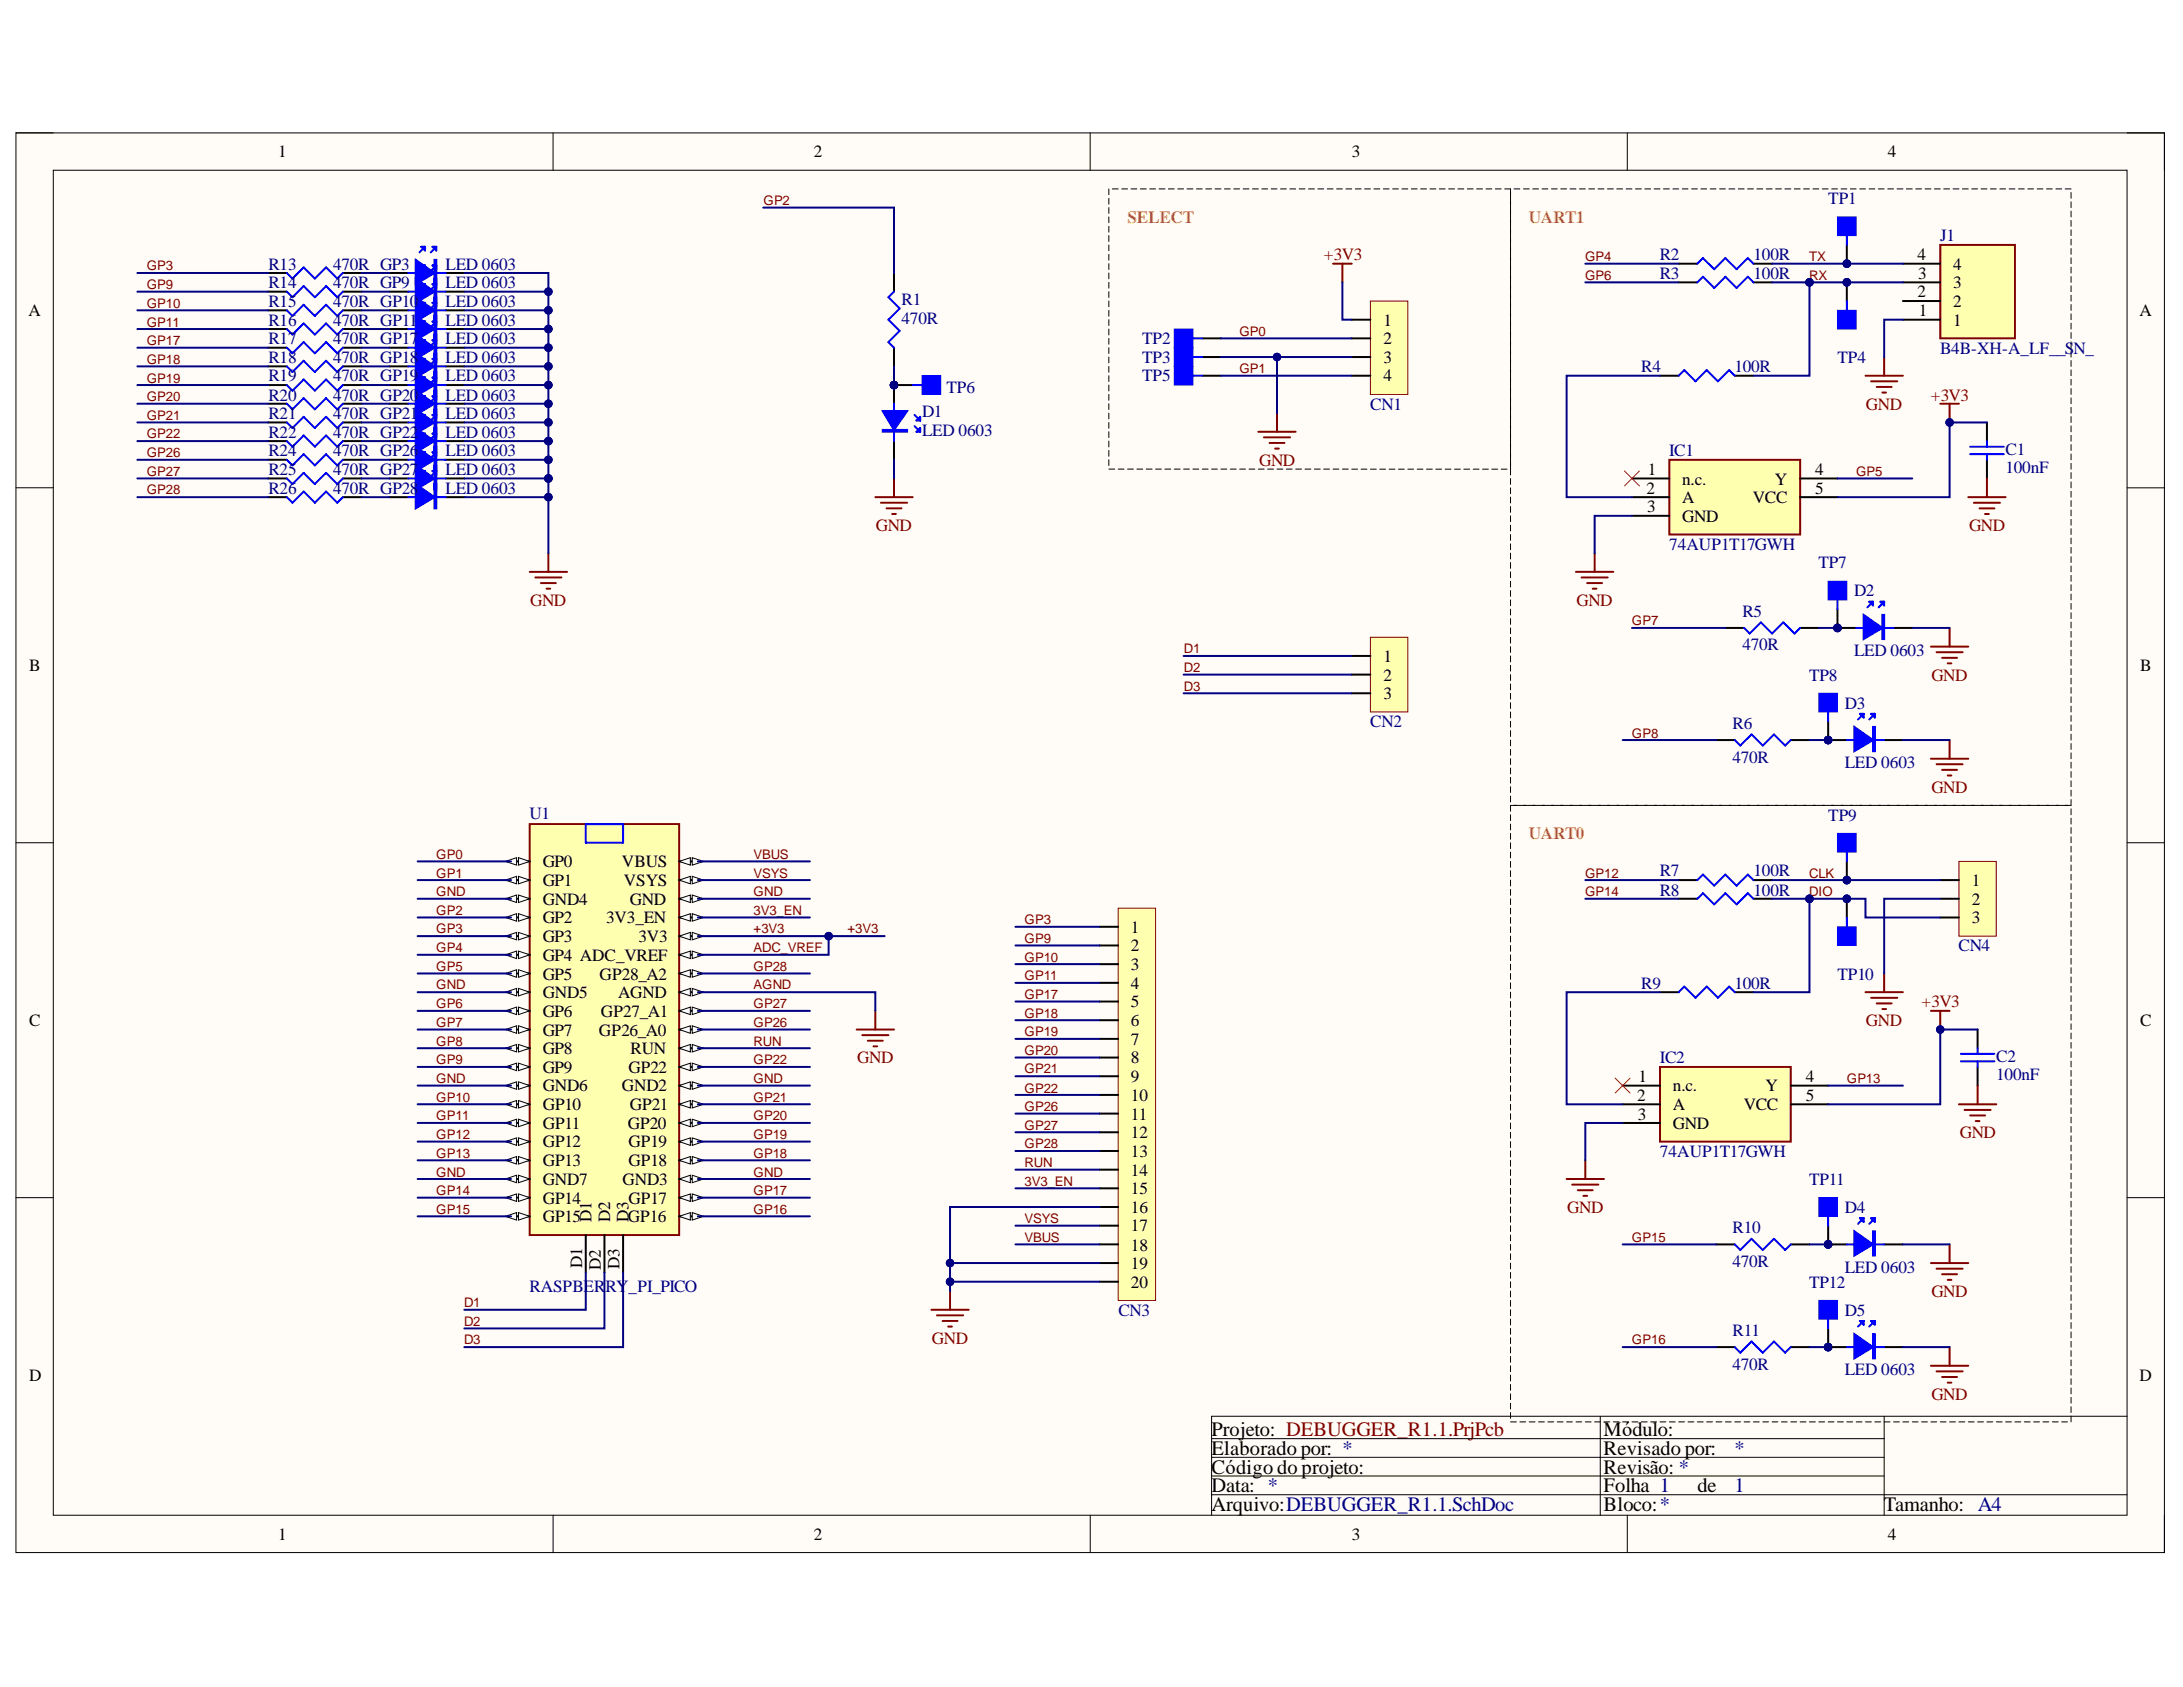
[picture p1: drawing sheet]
<svg xmlns="http://www.w3.org/2000/svg" width="279mm" height="216mm" viewBox="0 0 279 216" stroke-linecap="round" stroke-linejoin="round" font-family="sans-serif">
<defs><g id="words">
<g font-size="2.6">
<text x="155.1" y="183.8">Projeto: DEBUGGER_R1.1.PrjPcb</text>
<text x="205.2" y="183.8">Módulo:</text>
<text x="155.1" y="186.2">Elaborado por: *</text>
<text x="155.1" y="188.6">Código do projeto:</text>
<text x="155.1" y="191">Data: *</text>
<text x="205.2" y="186.2">Revisado por:</text>
<text x="205.2" y="188.6">Revisão: *</text>
<text x="205.2" y="191">Folha 1</text>
<text x="217.3" y="191">de</text>
<text x="155.1" y="193.4">Arquivo:DEBUGGER_R1.1.SchDoc</text>
<text x="205.2" y="193.4">Bloco:*</text>
<text x="241.1" y="193.4">Tamanho: A4</text>
</g>
<g font-size="2.6" fill="#000080">
<text x="222" y="186.2">*</text>
<text x="222" y="191">1</text>
</g>
<g font-size="2.2">
<text x="35.6" y="20.1">1</text>
<text x="104.1" y="20.1">2</text>
<text x="173" y="20.1">3</text>
<text x="241.6" y="20.1">4</text>
<text x="245.4" y="33.3">4</text>
<text x="245.5" y="35.7">3</text>
<text x="250" y="34.5">4</text>
<text x="3.6" y="40.4">A</text>
<text x="177.1" y="41.7">1</text>
<text x="245.4" y="38.1">2</text>
<text x="245.6" y="40.4">1</text>
<text x="250" y="41.7">1</text>
<text x="250" y="39.3">2</text>
<text x="250" y="36.9">3</text>
<text x="273.8" y="40.4">A</text>
<text x="177.1" y="44.1">2</text>
<text x="177.1" y="46.4">3</text>
<text x="177.1" y="48.8">4</text>
<text x="210.7" y="63.2">2</text>
<text x="210.8" y="65.6">3</text>
<text x="210.9" y="60.8">1</text>
<text x="215.3" y="62">n.c.</text>
<text x="215.3" y="64.4">A</text>
<text x="224.4" y="64.4">VCC</text>
<text x="227.1" y="62">Y</text>
<text x="232.3" y="60.8">4</text>
<text x="232.3" y="63.2">5</text>
<text x="215.3" y="66.7">GND</text>
<text x="3.7" y="85.9">B</text>
<text x="177.1" y="84.7">1</text>
<text x="177.1" y="87.1">2</text>
<text x="177.1" y="89.5">3</text>
<text x="273.9" y="85.9">B</text>
<text x="69.5" y="111">GP0</text>
<text x="69.5" y="113.4">GP1</text>
<text x="79.6" y="111">VBUS</text>
<text x="79.9" y="113.4">VSYS</text>
<text x="252.4" y="113.4">1</text>
<text x="69.5" y="115.8">GND4</text>
<text x="69.5" y="118.2">GP2</text>
<text x="77.6" y="118.2">3V3_EN</text>
<text x="80.6" y="115.8">GND</text>
<text x="144.7" y="119.4">1</text>
<text x="252.4" y="115.8">2</text>
<text x="252.4" y="118.2">3</text>
<text x="69.5" y="120.5">GP3</text>
<text x="69.5" y="123">GP4 ADC_VREF</text>
<text x="69.5" y="125.4">GP5</text>
<text x="76.7" y="125.4">GP28_A2</text>
<text x="81.7" y="120.5">3V3</text>
<text x="144.7" y="121.7">2</text>
<text x="144.7" y="124.2">3</text>
<text x="3.7" y="131.4">C</text>
<text x="69.5" y="127.7">GND5</text>
<text x="69.5" y="130.1">GP6</text>
<text x="76.9" y="130.1">GP27_A1</text>
<text x="79.1" y="127.7">AGND</text>
<text x="144.7" y="126.5">4</text>
<text x="144.7" y="128.9">5</text>
<text x="144.7" y="131.4">6</text>
<text x="273.9" y="131.4">C</text>
<text x="69.5" y="132.6">GP7</text>
<text x="69.5" y="134.9">GP8</text>
<text x="69.5" y="137.3">GP9</text>
<text x="76.6" y="132.6">GP26_A0</text>
<text x="80.5" y="137.3">GP22</text>
<text x="80.7" y="134.9">RUN</text>
<text x="144.7" y="133.7">7</text>
<text x="144.7" y="136.1">8</text>
<text x="69.5" y="139.7">GND6</text>
<text x="69.5" y="142.1">GP10</text>
<text x="79.6" y="139.7">GND2</text>
<text x="80.6" y="142.1">GP21</text>
<text x="144.7" y="138.5">9</text>
<text x="144.7" y="140.9">10</text>
<text x="144.7" y="143.3">11</text>
<text x="209.6" y="140.9">2</text>
<text x="209.6" y="143.3">3</text>
<text x="209.7" y="138.5">1</text>
<text x="214.1" y="139.7">n.c.</text>
<text x="214.1" y="142.1">A</text>
<text x="223.2" y="142.1">VCC</text>
<text x="226" y="139.7">Y</text>
<text x="231.1" y="138.5">4</text>
<text x="231.1" y="140.9">5</text>
<text x="69.5" y="144.5">GP11</text>
<text x="69.5" y="146.8">GP12</text>
<text x="69.5" y="149.2">GP13</text>
<text x="80.4" y="144.5">GP20</text>
<text x="80.5" y="146.8">GP19</text>
<text x="80.5" y="149.2">GP18</text>
<text x="144.7" y="145.7">12</text>
<text x="144.7" y="148">13</text>
<text x="214.1" y="144.5">GND</text>
<text x="69.5" y="151.7">GND7</text>
<text x="69.5" y="154">GP14</text>
<text x="79.7" y="151.7">GND3</text>
<text x="80.5" y="154">GP17</text>
<text x="144.7" y="150.5">14</text>
<text x="144.7" y="152.9">15</text>
<text x="144.7" y="155.2">16</text>
<text x="69.5" y="156.4">GP15</text>
<text x="75.7" y="156.4" transform="rotate(-90 75.7 156.4)">D1</text>
<text x="78.1" y="156.4" transform="rotate(-90 78.1 156.4)">D2</text>
<text x="80.4" y="156.4">GP16</text>
<text x="80.5" y="156.4" transform="rotate(-90 80.5 156.4)">D3</text>
<text x="144.7" y="157.6">17</text>
<text x="144.7" y="160">18</text>
<text x="74.5" y="162.3" transform="rotate(-90 74.5 162.3)">D1</text>
<text x="76.9" y="162.5" transform="rotate(-90 76.9 162.5)">D2</text>
<text x="79.3" y="162.4" transform="rotate(-90 79.3 162.4)">D3</text>
<text x="144.7" y="162.4">19</text>
<text x="144.7" y="164.8">20</text>
<text x="3.7" y="176.8">D</text>
<text x="273.8" y="176.8">D</text>
<text x="35.6" y="197.1">1</text>
<text x="104.1" y="197.1">2</text>
<text x="173" y="197.1">3</text>
<text x="241.6" y="197.1">4</text>
</g>
<g font-size="2.2" fill="#f90">
<text x="144.3" y="28.5">SELECT</text>
<text x="195.7" y="28.5">UART1</text>
<text x="195.7" y="107.4">UART0</text>
</g>
<g font-size="2.2" fill="#000080">
<text x="234" y="26.1">TP1</text>
<text x="34.3" y="34.5">R13</text>
<text x="42.6" y="34.5">470R GP3</text>
<text x="57" y="34.5">LED 0603</text>
<text x="212.4" y="33.3">R2</text>
<text x="212.4" y="35.7">R3</text>
<text x="224.4" y="33.3">100R</text>
<text x="224.4" y="35.7">100R</text>
<text x="248.3" y="30.9">J1</text>
<text x="34.3" y="36.9">R14</text>
<text x="34.3" y="39.3">R15</text>
<text x="34.3" y="41.7">R16</text>
<text x="42.6" y="36.9">470R GP9</text>
<text x="42.6" y="39.3">470R GP10</text>
<text x="42.6" y="41.7">470R GP11</text>
<text x="57" y="36.9">LED 0603</text>
<text x="57" y="39.3">LED 0603</text>
<text x="57" y="41.7">LED 0603</text>
<text x="115.4" y="39.1">R1</text>
<text x="115.4" y="41.5">470R</text>
<text x="34.3" y="44.1">R17</text>
<text x="34.3" y="46.4">R18</text>
<text x="42.6" y="44.1">470R GP17</text>
<text x="42.6" y="46.4">470R GP18</text>
<text x="57" y="44.1">LED 0603</text>
<text x="57" y="46.4">LED 0603</text>
<text x="146.2" y="44.1">TP2</text>
<text x="146.2" y="46.4">TP3</text>
<text x="210.1" y="47.6">R4</text>
<text x="222" y="47.6">100R</text>
<text x="235.2" y="46.4">TP4</text>
<text x="248.3" y="45.3">B4B-XH-A_LF__SN_</text>
<text x="34.3" y="48.8">R19</text>
<text x="34.3" y="51.3">R20</text>
<text x="34.3" y="53.6">R21</text>
<text x="42.6" y="48.8">470R GP19</text>
<text x="42.6" y="51.3">470R GP20</text>
<text x="42.6" y="53.6">470R GP21</text>
<text x="57" y="48.8">LED 0603</text>
<text x="57" y="51.3">LED 0603</text>
<text x="57" y="53.6">LED 0603</text>
<text x="118" y="53.4">D1</text>
<text x="121.1" y="50.3">TP6</text>
<text x="146.2" y="48.8">TP5</text>
<text x="175.4" y="52.5">CN1</text>
<text x="34.3" y="56">R22</text>
<text x="34.3" y="58.4">R24</text>
<text x="42.6" y="56">470R GP22</text>
<text x="42.6" y="58.4">470R GP26</text>
<text x="57" y="56">LED 0603</text>
<text x="57" y="58.4">LED 0603</text>
<text x="118" y="55.7">LED 0603</text>
<text x="213.6" y="58.4">IC1</text>
<text x="256.7" y="58.2">C1</text>
<text x="34.3" y="60.8">R25</text>
<text x="34.3" y="63.2">R26</text>
<text x="42.6" y="60.8">470R GP27</text>
<text x="42.6" y="63.2">470R GP28</text>
<text x="57" y="60.8">LED 0603</text>
<text x="57" y="63.2">LED 0603</text>
<text x="256.7" y="60.6">100nF</text>
<text x="213.6" y="70.4">74AUP1T17GWH</text>
<text x="232.7" y="72.8">TP7</text>
<text x="237.3" y="76.3">D2</text>
<text x="223" y="79">R5</text>
<text x="223" y="83.2">470R</text>
<text x="231.5" y="87.1">TP8</text>
<text x="237.3" y="84">LED 0603</text>
<text x="175.4" y="93.1">CN2</text>
<text x="221.7" y="93.3">R6</text>
<text x="236.1" y="90.7">D3</text>
<text x="221.7" y="97.6">470R</text>
<text x="236.1" y="98.3">LED 0603</text>
<text x="67.8" y="104.8">U1</text>
<text x="234" y="105.1">TP9</text>
<text x="212.4" y="112.2">R7</text>
<text x="224.4" y="112.2">100R</text>
<text x="212.4" y="114.6">R8</text>
<text x="224.4" y="114.6">100R</text>
<text x="235.2" y="125.4">TP10</text>
<text x="250.7" y="121.7">CN4</text>
<text x="210.1" y="126.5">R9</text>
<text x="222" y="126.5">100R</text>
<text x="212.4" y="136.1">IC2</text>
<text x="255.5" y="135.9">C2</text>
<text x="255.5" y="138.2">100nF</text>
<text x="212.4" y="148">74AUP1T17GWH</text>
<text x="231.5" y="151.7">TP11</text>
<text x="236.1" y="155.2">D4</text>
<text x="221.7" y="157.8">R10</text>
<text x="67.8" y="165.3">RASPBER</text>
<text x="77.5" y="165.3">RY_PI_PICO</text>
<text x="221.7" y="162.2">470R</text>
<text x="231.5" y="164.8">TP12</text>
<text x="236.1" y="162.9">LED 0603</text>
<text x="143.1" y="168.4">CN3</text>
<text x="221.7" y="171">R11</text>
<text x="236.1" y="168.4">D5</text>
<text x="221.7" y="175.4">470R</text>
<text x="236.1" y="176">LED 0603</text>
</g>
<g font-size="2.2" fill="#800000">
<text x="169.5" y="33.3">+3V3</text>
<text x="238.8" y="52.5">GND</text>
<text x="247.1" y="51.3">+3V3</text>
<text x="161.2" y="59.6">GND</text>
<text x="112.1" y="68">GND</text>
<text x="252" y="68">GND</text>
<text x="67.8" y="77.6">GND</text>
<text x="201.8" y="77.6">GND</text>
<text x="247.2" y="87.1">GND</text>
<text x="247.2" y="101.4">GND</text>
<text x="238.8" y="131.4">GND</text>
<text x="245.9" y="128.9">+3V3</text>
<text x="109.7" y="136.1">GND</text>
<text x="250.8" y="145.7">GND</text>
<text x="200.6" y="155.2">GND</text>
<text x="247.2" y="166">GND</text>
<text x="119.3" y="172">GND</text>
<text x="247.2" y="179.2">GND</text>
</g>
<g font-size="1.7" fill="#800000">
<text x="97.7" y="26.2">GP2</text>
<text x="18.8" y="34.6">GP3</text>
<text x="202.9" y="33.4">GP4</text>
<text x="202.9" y="35.8">GP6</text>
<text x="231.5" y="33.4">TX</text>
<text x="231.5" y="35.8">RX</text>
<text x="18.8" y="37">GP9</text>
<text x="18.8" y="39.4">GP10</text>
<text x="18.8" y="41.8">GP11</text>
<text x="18.8" y="44.2">GP17</text>
<text x="18.8" y="46.5">GP18</text>
<text x="158.6" y="43">GP0</text>
<text x="158.6" y="47.7">GP1</text>
<text x="18.8" y="49">GP19</text>
<text x="18.8" y="51.4">GP20</text>
<text x="18.8" y="53.7">GP21</text>
<text x="18.8" y="56.1">GP22</text>
<text x="18.8" y="58.5">GP26</text>
<text x="18.8" y="60.9">GP27</text>
<text x="18.8" y="63.3">GP28</text>
<text x="237.6" y="60.9">GP5</text>
<text x="151.5" y="83.6">D1</text>
<text x="208.9" y="80">GP7</text>
<text x="151.5" y="86">D2</text>
<text x="151.5" y="88.4">D3</text>
<text x="208.9" y="94.4">GP8</text>
<text x="55.8" y="109.9">GP0</text>
<text x="55.8" y="112.3">GP1</text>
<text x="96.4" y="109.9">VBUS</text>
<text x="96.4" y="112.3">VSYS</text>
<text x="202.9" y="112.3">GP12</text>
<text x="231.5" y="112.3">CLK</text>
<text x="55.8" y="117.1">GP2</text>
<text x="55.8" y="119.4">GP3</text>
<text x="55.8" y="114.7">GND</text>
<text x="96.4" y="114.7">GND</text>
<text x="96.4" y="117.1">3V3_EN</text>
<text x="96.4" y="119.4">+3V3</text>
<text x="108.5" y="119.4">+3V3</text>
<text x="131.1" y="118.3">GP3</text>
<text x="202.9" y="114.7">GP14</text>
<text x="231.5" y="114.7">DIO</text>
<text x="55.8" y="121.9">GP4</text>
<text x="55.8" y="124.3">GP5</text>
<text x="96.4" y="121.9">ADC_VREF</text>
<text x="96.4" y="124.3">GP28</text>
<text x="131.1" y="120.7">GP9</text>
<text x="131.1" y="123.1">GP10</text>
<text x="131.1" y="125.4">GP11</text>
<text x="55.8" y="129">GP6</text>
<text x="55.8" y="131.5">GP7</text>
<text x="55.8" y="126.6">GND</text>
<text x="96.4" y="126.6">AGND</text>
<text x="96.4" y="131.5">GP26</text>
<text x="96.4" y="129">GP27</text>
<text x="131.1" y="127.8">GP17</text>
<text x="131.1" y="130.3">GP18</text>
<text x="55.8" y="133.8">GP8</text>
<text x="55.8" y="136.2">GP9</text>
<text x="96.4" y="136.2">GP22</text>
<text x="96.4" y="133.8">RUN</text>
<text x="131.1" y="132.6">GP19</text>
<text x="131.1" y="135">GP20</text>
<text x="131.1" y="137.4">GP21</text>
<text x="55.8" y="141">GP10</text>
<text x="55.8" y="143.4">GP11</text>
<text x="55.8" y="138.6">GND</text>
<text x="96.4" y="143.4">GP20</text>
<text x="96.4" y="141">GP21</text>
<text x="96.4" y="138.6">GND</text>
<text x="131.1" y="139.8">GP22</text>
<text x="131.1" y="142.2">GP26</text>
<text x="236.4" y="138.6">GP13</text>
<text x="55.8" y="145.7">GP12</text>
<text x="55.8" y="148.2">GP13</text>
<text x="96.4" y="148.2">GP18</text>
<text x="96.4" y="145.7">GP19</text>
<text x="131.1" y="144.6">GP27</text>
<text x="131.1" y="146.9">GP28</text>
<text x="131.1" y="149.4">RUN</text>
<text x="55.8" y="152.9">GP14</text>
<text x="55.8" y="155.3">GP15</text>
<text x="55.8" y="150.6">GND</text>
<text x="96.4" y="155.3">GP16</text>
<text x="96.4" y="152.9">GP17</text>
<text x="96.4" y="150.6">GND</text>
<text x="131.1" y="151.8">3V3_EN</text>
<text x="131.1" y="156.6">VSYS</text>
<text x="131.1" y="158.9">VBUS</text>
<text x="208.9" y="158.9">GP15</text>
<text x="59.4" y="167.3">D1</text>
<text x="59.4" y="169.7">D2</text>
<text x="59.4" y="172.1">D3</text>
<text x="208.9" y="172.1">GP16</text>
</g>
</g></defs>
<path d="M2 17h275v181.7h-275z" fill-rule="evenodd" fill="#fffcf8"/>
<path d="M2 17h275v181.7h-275z" fill="none" stroke="#000" stroke-width=".13"/>
<path d="M6.8 21.8h265.4v172.1h-265.4z" fill-rule="evenodd" fill="#fffcf8"/>
<g fill="none" stroke="#000" stroke-width=".13">
<path d="M2 17h4.8M70.8 17v4.8M139.5 17v4.8M208.3 17v4.8M272.2 17h4.8v4.8M6.8 21.8h265.4v172.1h-265.4zM2 62.4h4.8M272.2 62.4h4.8M2 107.9h4.8M272.2 107.9h4.8M2 153.3h4.8M272.2 153.3h4.8"/>
<path d="M70.8 193.9v4.8M139.5 193.9v4.8M155.1 184.1h86.1M155.1 186.5h86.1M155.1 191.3h117.1M155.1 188.9h86.1M204.8 181.3v12.6M208.3 193.9v4.8M241.2 181.3v12.6M272.2 181.3h-117.1v12.6M277 193.9v4.8"/>
</g>
<circle cx="114.4" cy="49.3" r=".48" fill="#000080"/>
<circle cx="114.4" cy="49.3" r=".48" fill="none" stroke="#000080" stroke-width=".13"/>
<path d="M114.4 49.3v2.4" fill="none" stroke="#000" stroke-width=".25"/>
<circle cx="114.4" cy="49.3" r=".48" fill="#000080"/>
<circle cx="114.4" cy="49.3" r=".48" fill="none" stroke="#000080" stroke-width=".13"/>
<path d="M114.4 56.5v2.3" fill="none" stroke="#000" stroke-width=".25"/>
<path d="M114.4 51.7v4.8" fill="none" stroke="#00f" stroke-width=".25"/>
<path d="M113 52.6h3.1l-1.7 2.4z" fill="#00f"/>
<path d="M114.4 37.3l-.7 .7 1.4 1.5-1.4 1.4 1.4 1.4-1.4 1.5 .7 .7M113 52.6h3.1l-1.7 2.4zM113 55h3.1v.3h-3.1zM117.1 53.1l.7 .7M117.1 54.5l.7 .8M117.3 53.8l.5-.5v.5zM117.8 54.8v.5h-.5z" fill="none" stroke="#00f" stroke-width=".25"/>
<path d="M113 55.1h3.1" fill="none" stroke="#00f" stroke-width=".24"/>
<path d="M114.4 34.9v2.4M114.4 44.5v2.4" fill="none" stroke="#000" stroke-width=".25"/>
<path d="M161.1 55.3h4.7M161.8 56h3.3M162.5 56.7h1.9M163.2 57.4h.5M163.4 52.9v2.4M112 63.6h4.8M112.8 64.3h3.3M113.5 65.1h1.9M114.2 65.8h.5M114.4 61.2v2.4" fill="none" stroke="#800000" stroke-width=".25"/>
<path d="M150.3 42.1h2.4v2.4h-2.4z" fill-rule="evenodd" fill="#00f"/>
<path d="M150.3 42.1h2.4v2.4h-2.4z" fill="none" stroke="#00f" stroke-width=".13"/>
<path d="M153.9 43.3h2.4" fill="none" stroke="#000" stroke-width=".25"/>
<path d="M152.7 43.3h1.2" fill="none" stroke="#00f" stroke-width=".25"/>
<path d="M150.3 44.5h2.4v2.4h-2.4z" fill-rule="evenodd" fill="#00f"/>
<path d="M150.3 44.5h2.4v2.4h-2.4z" fill="none" stroke="#00f" stroke-width=".13"/>
<path d="M153.9 45.7h2.4" fill="none" stroke="#000" stroke-width=".25"/>
<path d="M152.7 45.7h1.2" fill="none" stroke="#00f" stroke-width=".25"/>
<path d="M150.3 46.9h2.4v2.4h-2.4z" fill-rule="evenodd" fill="#00f"/>
<path d="M150.3 46.9h2.4v2.4h-2.4z" fill="none" stroke="#00f" stroke-width=".13"/>
<path d="M153.9 48.1h2.4" fill="none" stroke="#000" stroke-width=".25"/>
<path d="M152.7 48.1h1.2" fill="none" stroke="#00f" stroke-width=".25"/>
<circle cx="114.4" cy="49.3" r=".48" fill="#000080"/>
<circle cx="114.4" cy="49.3" r=".48" fill="none" stroke="#000080" stroke-width=".13"/>
<path d="M118 48.1h2.4v2.4h-2.4z" fill-rule="evenodd" fill="#00f"/>
<path d="M118 48.1h2.4v2.4h-2.4z" fill="none" stroke="#00f" stroke-width=".13"/>
<path d="M114.4 49.3h2.4" fill="none" stroke="#000" stroke-width=".25"/>
<circle cx="114.4" cy="49.3" r=".48" fill="#000080"/>
<circle cx="114.4" cy="49.3" r=".48" fill="none" stroke="#000080" stroke-width=".13"/>
<path d="M217.2 33.7l.8-.7 1.4 1.5 1.4-1.5 1.5 1.5 1.4-1.5 .7 .7M217.2 36.1l.8-.7 1.4 1.5 1.4-1.5 1.5 1.5 1.4-1.5 .7 .7M116.8 49.3h1.2" fill="none" stroke="#00f" stroke-width=".25"/>
<path d="M214.9 33.7h2.3M214.9 36.1h2.3M224.4 33.7h2.4M224.4 36.1h2.4" fill="none" stroke="#000" stroke-width=".25"/>
<circle cx="231.6" cy="36.1" r=".48" fill="#000080"/>
<circle cx="231.6" cy="36.1" r=".48" fill="none" stroke="#000080" stroke-width=".13"/>
<circle cx="236.4" cy="33.7" r=".48" fill="#000080"/>
<circle cx="236.4" cy="33.7" r=".48" fill="none" stroke="#000080" stroke-width=".13"/>
<path d="M235.2 27.8h2.4v2.4h-2.4z" fill-rule="evenodd" fill="#00f"/>
<path d="M235.2 27.8h2.4v2.4h-2.4z" fill="none" stroke="#00f" stroke-width=".13"/>
<path d="M236.4 31.3v2.4" fill="none" stroke="#000" stroke-width=".25"/>
<circle cx="236.4" cy="33.7" r=".48" fill="#000080"/>
<circle cx="236.4" cy="33.7" r=".48" fill="none" stroke="#000080" stroke-width=".13"/>
<path d="M236.4 30.2v1.1" fill="none" stroke="#00f" stroke-width=".25"/>
<circle cx="236.4" cy="36.1" r=".48" fill="#000080"/>
<circle cx="236.4" cy="36.1" r=".48" fill="none" stroke="#000080" stroke-width=".13"/>
<path d="M235.2 39.7h2.4v2.4h-2.4z" fill-rule="evenodd" fill="#00f"/>
<path d="M235.2 39.7h2.4v2.4h-2.4z" fill="none" stroke="#00f" stroke-width=".13"/>
<path d="M236.4 36.1v2.4" fill="none" stroke="#000" stroke-width=".25"/>
<circle cx="236.4" cy="36.1" r=".48" fill="#000080"/>
<circle cx="236.4" cy="36.1" r=".48" fill="none" stroke="#000080" stroke-width=".13"/>
<path d="M236.4 38.5v1.2M214.9 48.1l.7-.7 1.4 1.4 1.4-1.4 1.5 1.4 1.4-1.4 .7 .7" fill="none" stroke="#00f" stroke-width=".25"/>
<path d="M212.5 48.1h2.4M222 48.1h2.4" fill="none" stroke="#000" stroke-width=".25"/>
<path d="M213.7 58.8h16.7v9.6h-16.7z" fill-rule="evenodd" fill="#ffffb0"/>
<path d="M213.7 58.8h16.7v9.6h-16.7zM248.3 51.7h2.4M249.5 51.7v2.4M201.7 73.2h4.8M202.4 73.9h3.4M203.1 74.6h1.9M203.9 75.3h.4M204.1 70.8v2.4" fill="none" stroke="#800000" stroke-width=".25"/>
<path d="M208.9 61.2h4.8M208.9 63.6h4.8M208.9 66h4.8M230.4 61.2h4.8M230.4 63.6h4.8" fill="none" stroke="#000" stroke-width=".25"/>
<path d="M207.9 60.3l1.9 1.9M209.8 60.3l-1.9 1.9" fill="none" stroke="#f00" stroke-width=".13"/>
<circle cx="249.5" cy="54.1" r=".48" fill="#000080"/>
<circle cx="249.5" cy="54.1" r=".48" fill="none" stroke="#000080" stroke-width=".13"/>
<path d="M254.3 54.1v2.4M254.3 58.8v2.4" fill="none" stroke="#000" stroke-width=".25"/>
<path d="M252.2 57.2h4.3M252.2 58.1h4.3M254.3 56.5v.7M254.3 58.1v.7" fill="none" stroke="#00f" stroke-width=".25"/>
<path d="M238.8 48.1h4.8M239.5 48.8h3.3M240.2 49.5h1.9M240.9 50.2h.5M241.2 45.7v2.4M251.9 63.6h4.8M252.6 64.3h3.4M253.4 65.1h1.9M254.1 65.8h.4M254.3 61.2v2.4" fill="none" stroke="#800000" stroke-width=".25"/>
<circle cx="235.2" cy="80.4" r=".48" fill="#000080"/>
<circle cx="235.2" cy="80.4" r=".48" fill="none" stroke="#000080" stroke-width=".13"/>
<path d="M235.2 80.4h2.4" fill="none" stroke="#000" stroke-width=".25"/>
<circle cx="235.2" cy="80.4" r=".48" fill="#000080"/>
<circle cx="235.2" cy="80.4" r=".48" fill="none" stroke="#000080" stroke-width=".13"/>
<path d="M242.4 80.4h2.3" fill="none" stroke="#000" stroke-width=".25"/>
<path d="M237.6 80.4h4.8" fill="none" stroke="#00f" stroke-width=".25"/>
<path d="M238.5 78.7l2.4 1.7-2.4 1.4z" fill="#00f"/>
<path d="M238.5 78.7l2.4 1.7-2.4 1.4zM239.2 77h.5v.5zM239.7 77l-.7 .7M240.7 77h.5v.5zM240.9 78.7h.3v3.1h-.3zM241.2 77l-.8 .7M223.2 80.4l.7 .7 1.5-1.5 1.4 1.5 1.4-1.5 1.5 1.5 .7-.7" fill="none" stroke="#00f" stroke-width=".25"/>
<path d="M241 78.7v3.1" fill="none" stroke="#00f" stroke-width=".23"/>
<path d="M220.8 80.4h2.4M230.4 80.4h2.4" fill="none" stroke="#000" stroke-width=".25"/>
<path d="M247.1 82.8h4.8M247.9 83.5h3.3M248.6 84.2h1.9M249.3 84.9h.5M249.5 80.4v2.4" fill="none" stroke="#800000" stroke-width=".25"/>
<circle cx="235.2" cy="80.4" r=".48" fill="#000080"/>
<circle cx="235.2" cy="80.4" r=".48" fill="none" stroke="#000080" stroke-width=".13"/>
<path d="M234 74.4h2.4v2.4h-2.4z" fill-rule="evenodd" fill="#00f"/>
<path d="M234 74.4h2.4v2.4h-2.4z" fill="none" stroke="#00f" stroke-width=".13"/>
<path d="M235.2 78v2.4" fill="none" stroke="#000" stroke-width=".25"/>
<circle cx="235.2" cy="80.4" r=".48" fill="#000080"/>
<circle cx="235.2" cy="80.4" r=".48" fill="none" stroke="#000080" stroke-width=".13"/>
<path d="M235.2 76.8v1.2" fill="none" stroke="#00f" stroke-width=".25"/>
<circle cx="234" cy="94.7" r=".48" fill="#000080"/>
<circle cx="234" cy="94.7" r=".48" fill="none" stroke="#000080" stroke-width=".13"/>
<path d="M234 94.7h2.4" fill="none" stroke="#000" stroke-width=".25"/>
<circle cx="234" cy="94.7" r=".48" fill="#000080"/>
<circle cx="234" cy="94.7" r=".48" fill="none" stroke="#000080" stroke-width=".13"/>
<path d="M241.2 94.7h2.4" fill="none" stroke="#000" stroke-width=".25"/>
<path d="M236.4 94.7h4.8" fill="none" stroke="#00f" stroke-width=".25"/>
<path d="M237.3 93l2.4 1.7-2.4 1.4z" fill="#00f"/>
<path d="M222 94.7l.7 .7 1.5-1.4 1.4 1.4 1.4-1.4 1.5 1.4 .7-.7M237.3 93l2.4 1.7-2.4 1.4zM238.1 91.4h.4v.4zM238.5 91.4l-.7 .7M239.5 91.4h.5v.4zM239.7 93h.3v3.1h-.3zM240 91.4l-.8 .7" fill="none" stroke="#00f" stroke-width=".25"/>
<path d="M239.8 93v3.1" fill="none" stroke="#00f" stroke-width=".23"/>
<path d="M219.6 94.7h2.4M229.2 94.7h2.4" fill="none" stroke="#000" stroke-width=".25"/>
<path d="M247.1 97.1h4.8M247.9 97.8h3.3M248.6 98.5h1.9M249.3 99.2h.5M249.5 94.7v2.4" fill="none" stroke="#800000" stroke-width=".25"/>
<circle cx="234" cy="94.7" r=".48" fill="#000080"/>
<circle cx="234" cy="94.7" r=".48" fill="none" stroke="#000080" stroke-width=".13"/>
<path d="M232.8 88.7h2.4v2.4h-2.4z" fill-rule="evenodd" fill="#00f"/>
<path d="M232.8 88.7h2.4v2.4h-2.4z" fill="none" stroke="#00f" stroke-width=".13"/>
<path d="M234 92.3v2.4" fill="none" stroke="#000" stroke-width=".25"/>
<circle cx="234" cy="94.7" r=".48" fill="#000080"/>
<circle cx="234" cy="94.7" r=".48" fill="none" stroke="#000080" stroke-width=".13"/>
<path d="M234 91.1v1.2M217.2 112.6l.8-.7 1.4 1.5 1.4-1.5 1.5 1.5 1.4-1.5 .7 .7M217.2 115l.8-.7 1.4 1.4 1.4-1.4 1.5 1.4 1.4-1.4 .7 .7" fill="none" stroke="#00f" stroke-width=".25"/>
<path d="M214.9 112.6h2.3M214.9 115h2.3M224.4 112.6h2.4M224.4 115h2.4" fill="none" stroke="#000" stroke-width=".25"/>
<circle cx="231.6" cy="115" r=".48" fill="#000080"/>
<circle cx="231.6" cy="115" r=".48" fill="none" stroke="#000080" stroke-width=".13"/>
<circle cx="236.4" cy="112.6" r=".48" fill="#000080"/>
<circle cx="236.4" cy="112.6" r=".48" fill="none" stroke="#000080" stroke-width=".13"/>
<path d="M235.2 106.7h2.4v2.3h-2.4z" fill-rule="evenodd" fill="#00f"/>
<path d="M235.2 106.7h2.4v2.3h-2.4z" fill="none" stroke="#00f" stroke-width=".13"/>
<path d="M236.4 110.2v2.4" fill="none" stroke="#000" stroke-width=".25"/>
<circle cx="236.4" cy="112.6" r=".48" fill="#000080"/>
<circle cx="236.4" cy="112.6" r=".48" fill="none" stroke="#000080" stroke-width=".13"/>
<path d="M236.4 109v1.2" fill="none" stroke="#00f" stroke-width=".25"/>
<circle cx="236.4" cy="115" r=".48" fill="#000080"/>
<circle cx="236.4" cy="115" r=".48" fill="none" stroke="#000080" stroke-width=".13"/>
<path d="M235.2 118.6h2.4v2.4h-2.4z" fill-rule="evenodd" fill="#00f"/>
<path d="M235.2 118.6h2.4v2.4h-2.4z" fill="none" stroke="#00f" stroke-width=".13"/>
<path d="M236.4 115v2.4" fill="none" stroke="#000" stroke-width=".25"/>
<circle cx="236.4" cy="115" r=".48" fill="#000080"/>
<circle cx="236.4" cy="115" r=".48" fill="none" stroke="#000080" stroke-width=".13"/>
<path d="M236.4 117.4v1.2M214.9 127l.7-.7 1.4 1.4 1.4-1.4 1.5 1.4 1.4-1.4 .7 .7" fill="none" stroke="#00f" stroke-width=".25"/>
<path d="M212.5 127h2.4M222 127h2.4" fill="none" stroke="#000" stroke-width=".25"/>
<path d="M212.5 136.5h16.7v9.6h-16.7z" fill-rule="evenodd" fill="#ffffb0"/>
<path d="M212.5 136.5h16.7v9.6h-16.7zM247.1 129.4h2.4M248.3 129.4v2.4M200.5 150.9h4.8M201.2 151.6h3.4M201.9 152.3h2M202.7 153h.4M202.9 148.5v2.4" fill="none" stroke="#800000" stroke-width=".25"/>
<path d="M207.7 138.9h4.8M229.2 138.9h4.8M207.7 141.3h4.8M207.7 143.7h4.8M229.2 141.3h4.8" fill="none" stroke="#000" stroke-width=".25"/>
<path d="M206.7 138l1.9 1.9M208.6 138l-1.9 1.9" fill="none" stroke="#f00" stroke-width=".13"/>
<circle cx="248.3" cy="131.8" r=".48" fill="#000080"/>
<circle cx="248.3" cy="131.8" r=".48" fill="none" stroke="#000080" stroke-width=".13"/>
<path d="M253.1 131.8v2.3M253.1 136.5v2.4M219.6 159.3h2.4M229.2 159.3h2.4" fill="none" stroke="#000" stroke-width=".25"/>
<path d="M251 134.9h4.3M251 135.8h4.3M253.1 134.1v.8M253.1 135.8v.7M222 159.3l.7 .7 1.5-1.5 1.4 1.5 1.4-1.5 1.5 1.5 .7-.7" fill="none" stroke="#00f" stroke-width=".25"/>
<g fill="none" stroke="#800000" stroke-width=".25">
<path d="M238.8 127h4.8M239.5 127.7h3.3M240.2 128.4h1.9M240.9 129.1h.5M241.2 124.6v2.4M253.1 138.9v2.4M249.5 159.3v2.3M250.7 141.3h4.8M251.4 142h3.4M252.2 142.8h1.9M252.9 143.5h.5M247.1 161.6h4.8"/>
<path d="M247.9 162.4h3.3M248.6 163.1h1.9M249.3 163.8h.5"/>
</g>
<circle cx="234" cy="159.3" r=".48" fill="#000080"/>
<circle cx="234" cy="159.3" r=".48" fill="none" stroke="#000080" stroke-width=".13"/>
<path d="M232.8 153.3h2.4v2.4h-2.4z" fill-rule="evenodd" fill="#00f"/>
<path d="M232.8 153.3h2.4v2.4h-2.4z" fill="none" stroke="#00f" stroke-width=".13"/>
<path d="M234 156.9v2.4" fill="none" stroke="#000" stroke-width=".25"/>
<circle cx="234" cy="159.3" r=".48" fill="#000080"/>
<circle cx="234" cy="159.3" r=".48" fill="none" stroke="#000080" stroke-width=".13"/>
<path d="M234 155.7v1.2M222 172.4l.7 .7 1.5-1.4 1.4 1.4 1.4-1.4 1.5 1.4 .7-.7" fill="none" stroke="#00f" stroke-width=".25"/>
<path d="M219.6 172.4h2.4M229.2 172.4h2.4" fill="none" stroke="#000" stroke-width=".25"/>
<path d="M247.1 174.8h4.8M247.9 175.5h3.3M248.6 176.2h1.9M249.3 176.9h.5M249.5 172.4v2.4" fill="none" stroke="#800000" stroke-width=".25"/>
<circle cx="234" cy="172.4" r=".48" fill="#000080"/>
<circle cx="234" cy="172.4" r=".48" fill="none" stroke="#000080" stroke-width=".13"/>
<path d="M232.8 166.4h2.4v2.4h-2.4z" fill-rule="evenodd" fill="#00f"/>
<path d="M232.8 166.4h2.4v2.4h-2.4z" fill="none" stroke="#00f" stroke-width=".13"/>
<path d="M234 170v2.4" fill="none" stroke="#000" stroke-width=".25"/>
<circle cx="234" cy="172.4" r=".48" fill="#000080"/>
<circle cx="234" cy="172.4" r=".48" fill="none" stroke="#000080" stroke-width=".13"/>
<path d="M234 168.8v1.2" fill="none" stroke="#00f" stroke-width=".25"/>
<g fill="none" stroke="#000" stroke-width=".13">
<path d="M193.3 24.2v.7M193.3 25.4v.7M193.3 26.6v.7M193.3 27.8v.7M193.3 29v.7M193.3 30.2v.7M193.3 31.3v.8M193.3 32.6v.7M193.3 33.7v.8M193.3 34.9v.8M193.3 36.1v.8M193.3 37.3v.8"/>
<path d="M193.3 38.5v.8M193.3 39.7v.8M193.8 24.2h.7M195 24.2h.7M196.2 24.2h.7M197.4 24.2h.7M198.6 24.2h.7M199.8 24.2h.7M201 24.2h.7M202.2 24.2h.7M203.3 24.2h.8M204.5 24.2h.8"/>
<path d="M205.7 24.2h.8M206.9 24.2h.8M208.1 24.2h.8M209.3 24.2h.8M210.5 24.2h.8M211.7 24.2h.8M212.9 24.2h.8M214.1 24.2h.8M215.3 24.2h.7M216.5 24.2h.7M217.7 24.2h.7M218.9 24.2h.7"/>
<path d="M220.1 24.2h.7M221.3 24.2h.7M222.5 24.2h.7M223.7 24.2h.7M224.9 24.2h.7M226.1 24.2h.7M227.3 24.2h.7M228.5 24.2h.7M229.6 24.2h.8M230.8 24.2h.8M232 24.2h.8M233.2 24.2h.8"/>
<path d="M234.4 24.2h.8M235.6 24.2h.8M236.8 24.2h.8M238 24.2h.8M239.2 24.2h.8M240.4 24.2h.8M241.6 24.2h.8M242.8 24.2h.8M244 24.2h.7M245.2 24.2h.7M246.4 24.2h.7M247.6 24.2h.7"/>
<path d="M248.8 24.2h.7M250 24.2h.7M251.2 24.2h.7M252.4 24.2h.7M253.6 24.2h.7M254.8 24.2h.7M256 24.2h.7M257.2 24.2h.7M258.3 24.2h.8M259.5 24.2h.8M260.7 24.2h.8M261.9 24.2h.8"/>
<path d="M263.1 24.2h.8M264.3 24.2h.8M265.1 24.6v.8M265.1 25.8v.8M265.1 27v.8M265.1 28.2v.8M265.1 29.4v.8M265.1 30.6v.7M265.1 31.8v.8M265.1 33v.7M265.1 34.2v.7M265.1 35.4v.7"/>
<path d="M265.1 36.6v.7M265.1 37.8v.7M265.1 39v.7M193.3 40.9v.8M193.3 42.1v.8M193.3 43.3v.8M193.3 44.5v.7M193.3 45.7v.7M193.3 46.9v.7M193.3 48.1v.7M193.3 49.3v.7M193.3 50.5v.7"/>
<path d="M193.3 51.7v.7M193.3 52.9v.7M193.3 54.1v.7M193.3 55.3v.7M193.3 56.5v.7M193.3 57.7v.7M193.3 58.8v.8M265.1 40.2v.7M265.1 41.4v.7M265.1 42.6v.7M265.1 43.7v.8M265.1 45v.7"/>
<path d="M265.1 46.1v.8M265.1 47.3v.8M265.1 48.5v.8M265.1 49.7v.8M265.1 50.9v.8M265.1 52.1v.8M265.1 53.3v.8M265.1 54.5v.8M265.1 55.7v.8M265.1 56.9v.8M265.1 58.1v.7M265.1 59.3v.7"/>
<path d="M193.3 60v.8M193.3 61.2v.8M193.3 62.4v.8M193.3 63.6v.8M193.3 64.8v.8M193.3 66v.8M193.3 67.2v.8M193.3 68.4v.8M193.3 69.6v.8M193.3 70.8v.7M193.3 72v.7M193.3 73.2v.7"/>
<path d="M193.3 74.4v.7M193.3 75.6v.7M193.3 76.8v.7M193.3 78v.7M193.3 79.2v.7M265.1 60.5v.7M265.1 61.7v.7M265.1 62.9v.7M265.1 64.1v.7M265.1 65.3v.7M265.1 66.5v.7M265.1 67.7v.7"/>
<path d="M265.1 68.9v.7M265.1 70.1v.7M265.1 71.2v.8M265.1 72.4v.8M265.1 73.6v.8M265.1 74.8v.8M265.1 76v.8M265.1 77.2v.8M265.1 78.4v.8M265.1 79.6v.8M193.3 80.4v.7M193.3 81.6v.7"/>
<path d="M193.3 82.8v.7M193.3 83.9v.8M193.3 85.1v.8M193.3 86.3v.8M193.3 87.5v.8M193.3 88.7v.8M193.3 89.9v.8M193.3 91.1v.8M193.3 92.3v.8M193.3 93.5v.8M193.3 94.7v.8M193.3 95.9v.7"/>
<path d="M193.3 97.1v.7M193.3 98.3v.7M193.3 99.5v.7M265.1 80.8v.8M265.1 82v.8M265.1 83.2v.7M265.1 84.4v.7M265.1 85.6v.7M265.1 86.8v.7M265.1 88v.7M265.1 89.2v.7M265.1 90.4v.7"/>
<path d="M265.1 91.6v.7M265.1 92.8v.7M265.1 94v.7M265.1 95.2v.7M265.1 96.3v.8M265.1 97.5v.8M265.1 98.7v.8M265.1 99.9v.8M193.3 100.7v.7M193.3 101.9v.7M193.3 104.3v.7M193.3 105.5v.7"/>
<path d="M193.3 106.7v.7M193.3 107.9v.7M193.3 109v.8M193.3 110.2v.8M193.3 111.4v.8M193.3 112.6v.8M193.3 113.8v.8M193.3 115v.8M193.3 116.2v.8M193.3 117.4v.8M193.3 118.6v.8M193.3 119.8v.8"/>
<path d="M265.1 102.3v.8h-71.8v.7M265.1 101.1v.8M265.1 103.5v.8M265.1 104.7v.8M265.1 105.9v.8M265.1 107.1v.8M265.1 108.3v.7M265.1 109.5v.7M265.1 110.7v.7M265.1 111.9v.7M265.1 113.1v.7M265.1 114.3v.7"/>
<path d="M265.1 115.5v.7M265.1 116.7v.7M265.1 117.9v.7M265.1 119.1v.7M193.3 121v.7M193.3 122.2v.7M193.3 123.4v.7M193.3 124.6v.7M193.3 125.8v.7M193.3 127v.7M193.3 128.2v.7M193.3 129.4v.7"/>
<path d="M193.3 130.6v.7M193.3 131.8v.7M193.3 133v.7M193.3 134.1v.8M193.3 135.3v.8M193.3 136.5v.8M193.3 137.7v.8M193.3 138.9v.8M265.1 120.3v.7M265.1 121.4v.8M265.1 122.6v.8M265.1 123.8v.8"/>
<path d="M265.1 125v.8M265.1 126.2v.8M265.1 127.4v.8M265.1 128.6v.8M265.1 129.8v.8M265.1 131v.8M265.1 132.2v.8M265.1 133.4v.7M265.1 134.6v.7M265.1 135.8v.7M265.1 137v.7M265.1 138.2v.7"/>
<path d="M265.1 139.4v.7M193.3 140.1v.8M193.3 141.3v.8M193.3 142.5v.8M193.3 143.7v.8M193.3 144.9v.8M193.3 146.1v.8M193.3 147.3v.8M193.3 148.5v.7M193.3 149.7v.7M193.3 150.9v.7M193.3 152.1v.7"/>
<path d="M193.3 153.3v.7M193.3 154.5v.7M193.3 155.7v.7M193.3 156.9v.7M193.3 158.1v.7M193.3 159.3v.7M265.1 140.6v.7M265.1 141.8v.7M265.1 143v.7M265.1 144.2v.7M265.1 145.4v.7M265.1 146.6v.7"/>
<path d="M265.1 147.7v.8M265.1 148.9v.8M265.1 150.1v.8M265.1 151.3v.8M265.1 152.5v.8M265.1 153.7v.8M265.1 154.9v.8M265.1 156.1v.8M265.1 157.3v.8M265.1 158.5v.8M265.1 159.7v.8M193.3 160.5v.7"/>
<path d="M193.3 161.6v.8M193.3 162.8v.8M193.3 164v.8M193.3 165.2v.8M193.3 166.4v.8M193.3 167.6v.8M193.3 168.8v.8M193.3 170v.8M193.3 171.2v.8M193.3 172.4v.8M193.3 173.6v.7M193.3 174.8v.7"/>
<path d="M193.3 176v.7M193.3 177.2v.7M193.3 178.4v.7M193.3 179.6v.7M265.1 160.9v.7M265.1 162.1v.7M265.1 163.3v.7M265.1 164.5v.7M265.1 165.7v.7M265.1 166.9v.7M265.1 168.1v.7M265.1 169.3v.7"/>
<path d="M265.1 170.5v.7M265.1 171.7v.7M265.1 172.9v.7M265.1 174.1v.7M265.1 175.2v.8M265.1 176.4v.8M265.1 177.6v.8M265.1 178.8v.8M193.3 180.8v.7M193.3 182h.8M194.5 182h.8M195.7 182h.8"/>
<path d="M196.9 182h.8M198.1 182h.8M199.3 182h.8M200.5 182h.8M201.7 182h.7M202.9 182h.7M204.1 182h.7M205.3 182h.7M206.5 182h.7M207.7 182h.7M208.9 182h.7M210.1 182h.7"/>
<path d="M211.3 182h.7M212.5 182h.7M213.7 182h.7M214.9 182h.7M216 182h.8M217.2 182h.8M218.4 182h.8M219.6 182h.8M220.8 182h.8M222 182h.8M223.2 182h.8M224.4 182h.8"/>
<path d="M225.6 182h.8M226.8 182h.8M228 182h.7M229.2 182h.8M230.4 182h.7M231.6 182h.7M232.8 182h.7M234 182h.7M235.2 182h.7M236.4 182h.7M237.6 182h.7M238.8 182h.7"/>
<path d="M240 182h.7M241.2 182h.7M242.4 182h.7M243.6 182h.7M244.7 182h.8M245.9 182h.8M247.1 182h.8M248.3 182h.8M249.5 182h.8M250.7 182h.8M251.9 182h.8M253.1 182h.8"/>
<path d="M254.3 182h.8M255.5 182h.8M256.7 182h.7M257.9 182h.7M259.1 182h.7M260.3 182h.7M261.5 182h.7M262.7 182h.7M263.9 182h.7M265.1 180v.8M265.1 181.2v.8"/>
</g>
<circle cx="234" cy="159.3" r=".48" fill="#000080"/>
<circle cx="234" cy="159.3" r=".48" fill="none" stroke="#000080" stroke-width=".13"/>
<path d="M234 159.3h2.4" fill="none" stroke="#000" stroke-width=".25"/>
<circle cx="234" cy="159.3" r=".48" fill="#000080"/>
<circle cx="234" cy="159.3" r=".48" fill="none" stroke="#000080" stroke-width=".13"/>
<path d="M241.2 159.3h2.4" fill="none" stroke="#000" stroke-width=".25"/>
<path d="M236.4 159.3h4.8" fill="none" stroke="#00f" stroke-width=".25"/>
<path d="M237.3 157.6l2.4 1.7-2.4 1.4z" fill="#00f"/>
<path d="M237.3 157.6l2.4 1.7-2.4 1.4zM238.1 155.9h.4v.5zM238.5 155.9l-.7 .7M239.5 155.9h.5v.5zM239.7 157.6h.3v3.1h-.3zM240 155.9l-.8 .7" fill="none" stroke="#00f" stroke-width=".25"/>
<path d="M239.8 157.6v3.1" fill="none" stroke="#00f" stroke-width=".23"/>
<circle cx="234" cy="172.4" r=".48" fill="#000080"/>
<circle cx="234" cy="172.4" r=".48" fill="none" stroke="#000080" stroke-width=".13"/>
<path d="M234 172.4h2.4" fill="none" stroke="#000" stroke-width=".25"/>
<circle cx="234" cy="172.4" r=".48" fill="#000080"/>
<circle cx="234" cy="172.4" r=".48" fill="none" stroke="#000080" stroke-width=".13"/>
<path d="M241.2 172.4h2.4" fill="none" stroke="#000" stroke-width=".25"/>
<path d="M236.4 172.4h4.8" fill="none" stroke="#00f" stroke-width=".25"/>
<path d="M237.3 170.7l2.4 1.7-2.4 1.4z" fill="#00f"/>
<path d="M237.3 170.7l2.4 1.7-2.4 1.4zM238.1 169.1h.4v.4zM238.5 169.1l-.7 .7M239.5 169.1h.5v.4zM239.7 170.7h.3v3.1h-.3zM240 169.1l-.8 .7" fill="none" stroke="#00f" stroke-width=".25"/>
<path d="M239.8 170.7v3.1" fill="none" stroke="#00f" stroke-width=".23"/>
<path d="M175.4 38.5h4.8v12h-4.8z" fill-rule="evenodd" fill="#ffffb0"/>
<path d="M175.4 38.5h4.8v12h-4.8z" fill="none" stroke="#800000" stroke-width=".13"/>
<path d="M173 40.9h2.4M173 43.3h2.4M173 45.7h2.4M173 48.1h2.4" fill="none" stroke="#000" stroke-width=".25"/>
<path d="M170.6 33.7h2.4M171.8 33.7v2.4" fill="none" stroke="#800000" stroke-width=".25"/>
<path d="M175.4 81.6h4.8v9.5h-4.8z" fill-rule="evenodd" fill="#ffffb0"/>
<path d="M175.4 81.6h4.8v9.5h-4.8z" fill="none" stroke="#800000" stroke-width=".13"/>
<path d="M173 83.9h2.4M173 86.3h2.4M173 88.7h2.4" fill="none" stroke="#000" stroke-width=".25"/>
<g fill="none" stroke="#000" stroke-width=".13">
<path d="M141.9 24.2v.7M141.9 25.4v.7M141.9 26.6v.7M141.9 27.8v.7M141.9 29v.7M141.9 30.2v.7M141.9 31.4v.7M141.9 32.5v.8M141.9 33.7v.8M141.9 34.9v.8M141.9 36.1v.8M141.9 37.3v.8"/>
<path d="M141.9 38.5v.8M141.9 39.7v.8M142.4 24.2h.7M143.6 24.2h.7M144.8 24.2h.7M146 24.2h.7M147.2 24.2h.7M148.3 24.2h.8M149.5 24.2h.8M150.7 24.2h.8M151.9 24.2h.8M153.1 24.2h.8"/>
<path d="M154.3 24.2h.8M155.5 24.2h.8M156.7 24.2h.8M157.9 24.2h.8M159.1 24.2h.8M160.3 24.2h.8M161.5 24.2h.7M162.7 24.2h.7M163.9 24.2h.7M165.1 24.2h.7M166.3 24.2h.7M167.5 24.2h.7"/>
<path d="M168.7 24.2h.7M169.9 24.2h.7M171.1 24.2h.7M172.3 24.2h.7M173.5 24.2h.7M174.7 24.2h.7M175.9 24.2h.7M177 24.2h.8M178.2 24.2h.8M179.4 24.2h.8M180.6 24.2h.8M181.8 24.2h.8"/>
<path d="M183 24.2h.8M184.2 24.2h.8M185.4 24.2h.8M186.6 24.2h.8M187.8 24.2h.8M189 24.2h.7M190.2 24.2h.7M191.4 24.2h.7M192.6 24.2h.7M193.3 24.6v.8M193.3 25.8v.8M193.3 27v.8"/>
<path d="M193.3 28.2v.8M193.3 29.4v.8M193.3 30.6v.7M193.3 31.8v.8M193.3 33v.7M193.3 34.2v.7M193.3 35.4v.7M193.3 36.6v.7M193.3 37.8v.7M193.3 39v.7M141.9 40.9v.8M141.9 42.1v.8"/>
<path d="M141.9 43.3v.7M141.9 44.5v.7M141.9 45.7v.7M141.9 46.9v.7M141.9 48.1v.7M141.9 49.3v.7M141.9 50.5v.7M141.9 51.7v.7M141.9 52.9v.7M141.9 54.1v.7M141.9 55.3v.7M141.9 56.5v.7"/>
<path d="M141.9 57.6v.8M141.9 58.8v.8M193.3 40.2v.7M193.3 41.4v.7M193.3 42.6v.7M193.3 43.7v.8M193.3 45v.7M193.3 46.1v.8M193.3 47.3v.8M193.3 48.5v.8M193.3 49.7v.8M193.3 50.9v.8"/>
<path d="M193.3 52.1v.8M193.3 53.3v.8M193.3 54.5v.8M193.3 55.7v.8M193.3 56.9v.8M193.3 58.1v.7M193.3 59.3v.7M141.9 60h.8M143.1 60h.8M144.3 60h.8M145.5 60h.8M146.7 60h.8"/>
<path d="M147.9 60h.7M149.1 60h.7M150.3 60h.7M151.5 60h.7M152.7 60h.7M153.9 60h.7M155.1 60h.7M156.3 60h.7M157.5 60h.7M158.7 60h.7M159.9 60h.7M161.1 60h.7"/>
<path d="M162.2 60h.8M163.4 60h.8M164.6 60h.8M165.8 60h.8M167 60h.8M168.2 60h.8M169.4 60h.8M170.6 60h.8M171.8 60h.8M173 60h.8M174.2 60h.8M175.4 60h.7"/>
<path d="M176.6 60h.7M177.8 60h.7M179 60h.7M180.2 60h.7M181.4 60h.7M182.6 60h.7M183.8 60h.7M185 60h.7M186.2 60h.7M187.4 60h.7M188.6 60h.7M189.7 60h.8"/>
<path d="M190.9 60h.8M192.1 60h.8"/>
</g>
<path d="M67.8 105.5h19.1v52.6h-19.1z" fill-rule="evenodd" fill="#ffffb0"/>
<path d="M67.8 105.5h19.1v52.6h-19.1z" fill="none" stroke="#800000" stroke-width=".25"/>
<path d="M75 105.5h4.8v2.4h-4.8z" fill="none" stroke="#00f" stroke-width=".25"/>
<path d="M65.4 110.2h2.4" fill="none" stroke="#000" stroke-width=".25"/>
<path d="M66.4 109.8l1.4 .4-1.4 .5z" fill="#f8fcff"/>
<path d="M66.4 109.8l1.4 .4-1.4 .5z" fill="none" stroke="#000" stroke-width=".13"/>
<path d="M64.7 110.2l1.4-.4v.9z" fill="#f8fcff"/>
<path d="M64.7 110.2l1.4-.4v.9z" fill="none" stroke="#000" stroke-width=".13"/>
<path d="M65.4 112.6h2.4" fill="none" stroke="#000" stroke-width=".25"/>
<path d="M66.4 112.2l1.4 .4-1.4 .5z" fill="#f8fcff"/>
<path d="M66.4 112.2l1.4 .4-1.4 .5z" fill="none" stroke="#000" stroke-width=".13"/>
<path d="M64.7 112.6l1.4-.4v.9z" fill="#f8fcff"/>
<path d="M64.7 112.6l1.4-.4v.9z" fill="none" stroke="#000" stroke-width=".13"/>
<path d="M65.4 115h2.4" fill="none" stroke="#000" stroke-width=".25"/>
<path d="M66.4 114.5l1.4 .5-1.4 .5z" fill="#f8fcff"/>
<path d="M66.4 114.5l1.4 .5-1.4 .5z" fill="none" stroke="#000" stroke-width=".13"/>
<path d="M64.7 115l1.4-.5v1z" fill="#f8fcff"/>
<path d="M64.7 115l1.4-.5v1z" fill="none" stroke="#000" stroke-width=".13"/>
<path d="M65.4 117.4h2.4" fill="none" stroke="#000" stroke-width=".25"/>
<path d="M66.4 116.9l1.4 .5-1.4 .5z" fill="#f8fcff"/>
<path d="M66.4 116.9l1.4 .5-1.4 .5z" fill="none" stroke="#000" stroke-width=".13"/>
<path d="M64.7 117.4l1.4-.5v1z" fill="#f8fcff"/>
<path d="M64.7 117.4l1.4-.5v1z" fill="none" stroke="#000" stroke-width=".13"/>
<path d="M65.4 119.8h2.4" fill="none" stroke="#000" stroke-width=".25"/>
<path d="M66.4 119.3l1.4 .5-1.4 .5z" fill="#f8fcff"/>
<path d="M66.4 119.3l1.4 .5-1.4 .5z" fill="none" stroke="#000" stroke-width=".13"/>
<path d="M64.7 119.8l1.4-.5v1z" fill="#f8fcff"/>
<path d="M64.7 119.8l1.4-.5v1z" fill="none" stroke="#000" stroke-width=".13"/>
<path d="M65.4 122.2h2.4" fill="none" stroke="#000" stroke-width=".25"/>
<path d="M66.4 121.7l1.4 .5-1.4 .5z" fill="#f8fcff"/>
<path d="M66.4 121.7l1.4 .5-1.4 .5z" fill="none" stroke="#000" stroke-width=".13"/>
<path d="M64.7 122.2l1.4-.5v1z" fill="#f8fcff"/>
<path d="M64.7 122.2l1.4-.5v1z" fill="none" stroke="#000" stroke-width=".13"/>
<path d="M65.4 124.6h2.4" fill="none" stroke="#000" stroke-width=".25"/>
<path d="M66.4 124.1l1.4 .5-1.4 .5z" fill="#f8fcff"/>
<path d="M66.4 124.1l1.4 .5-1.4 .5z" fill="none" stroke="#000" stroke-width=".13"/>
<path d="M64.7 124.6l1.4-.5v1z" fill="#f8fcff"/>
<path d="M64.7 124.6l1.4-.5v1z" fill="none" stroke="#000" stroke-width=".13"/>
<path d="M65.4 127h2.4" fill="none" stroke="#000" stroke-width=".25"/>
<path d="M66.4 126.5l1.4 .5-1.4 .5z" fill="#f8fcff"/>
<path d="M66.4 126.5l1.4 .5-1.4 .5z" fill="none" stroke="#000" stroke-width=".13"/>
<path d="M64.7 127l1.4-.5v1z" fill="#f8fcff"/>
<path d="M64.7 127l1.4-.5v1z" fill="none" stroke="#000" stroke-width=".13"/>
<path d="M65.4 129.4h2.4" fill="none" stroke="#000" stroke-width=".25"/>
<path d="M66.4 128.9l1.4 .5-1.4 .4z" fill="#f8fcff"/>
<path d="M66.4 128.9l1.4 .5-1.4 .4z" fill="none" stroke="#000" stroke-width=".13"/>
<path d="M64.7 129.4l1.4-.5v.9z" fill="#f8fcff"/>
<path d="M64.7 129.4l1.4-.5v.9z" fill="none" stroke="#000" stroke-width=".13"/>
<path d="M65.4 131.8h2.4" fill="none" stroke="#000" stroke-width=".25"/>
<path d="M66.4 131.3l1.4 .5-1.4 .4z" fill="#f8fcff"/>
<path d="M66.4 131.3l1.4 .5-1.4 .4z" fill="none" stroke="#000" stroke-width=".13"/>
<path d="M64.7 131.8l1.4-.5v.9z" fill="#f8fcff"/>
<path d="M64.7 131.8l1.4-.5v.9z" fill="none" stroke="#000" stroke-width=".13"/>
<path d="M65.4 134.1h2.4" fill="none" stroke="#000" stroke-width=".25"/>
<path d="M66.4 133.7l1.4 .4-1.4 .5z" fill="#f8fcff"/>
<path d="M66.4 133.7l1.4 .4-1.4 .5z" fill="none" stroke="#000" stroke-width=".13"/>
<path d="M64.7 134.1l1.4-.4v.9z" fill="#f8fcff"/>
<path d="M64.7 134.1l1.4-.4v.9z" fill="none" stroke="#000" stroke-width=".13"/>
<path d="M65.4 136.5h2.4" fill="none" stroke="#000" stroke-width=".25"/>
<path d="M66.4 136.1l1.4 .4-1.4 .5z" fill="#f8fcff"/>
<path d="M66.4 136.1l1.4 .4-1.4 .5z" fill="none" stroke="#000" stroke-width=".13"/>
<path d="M64.7 136.5l1.4-.4v.9z" fill="#f8fcff"/>
<path d="M64.7 136.5l1.4-.4v.9z" fill="none" stroke="#000" stroke-width=".13"/>
<path d="M65.4 138.9h2.4" fill="none" stroke="#000" stroke-width=".25"/>
<path d="M66.4 138.5l1.4 .4-1.4 .5z" fill="#f8fcff"/>
<path d="M66.4 138.5l1.4 .4-1.4 .5z" fill="none" stroke="#000" stroke-width=".13"/>
<path d="M64.7 138.9l1.4-.4v.9z" fill="#f8fcff"/>
<path d="M64.7 138.9l1.4-.4v.9z" fill="none" stroke="#000" stroke-width=".13"/>
<path d="M65.4 141.3h2.4" fill="none" stroke="#000" stroke-width=".25"/>
<path d="M66.4 140.8l1.4 .5-1.4 .5z" fill="#f8fcff"/>
<path d="M66.4 140.8l1.4 .5-1.4 .5z" fill="none" stroke="#000" stroke-width=".13"/>
<path d="M64.7 141.3l1.4-.5v1z" fill="#f8fcff"/>
<path d="M64.7 141.3l1.4-.5v1z" fill="none" stroke="#000" stroke-width=".13"/>
<path d="M65.4 143.7h2.4" fill="none" stroke="#000" stroke-width=".25"/>
<path d="M66.4 143.2l1.4 .5-1.4 .5z" fill="#f8fcff"/>
<path d="M66.4 143.2l1.4 .5-1.4 .5z" fill="none" stroke="#000" stroke-width=".13"/>
<path d="M64.7 143.7l1.4-.5v1z" fill="#f8fcff"/>
<path d="M64.7 143.7l1.4-.5v1z" fill="none" stroke="#000" stroke-width=".13"/>
<path d="M65.4 146.1h2.4" fill="none" stroke="#000" stroke-width=".25"/>
<path d="M66.4 145.6l1.4 .5-1.4 .5z" fill="#f8fcff"/>
<path d="M66.4 145.6l1.4 .5-1.4 .5z" fill="none" stroke="#000" stroke-width=".13"/>
<path d="M64.7 146.1l1.4-.5v1z" fill="#f8fcff"/>
<path d="M64.7 146.1l1.4-.5v1z" fill="none" stroke="#000" stroke-width=".13"/>
<path d="M65.4 148.5h2.4" fill="none" stroke="#000" stroke-width=".25"/>
<path d="M66.4 148l1.4 .5-1.4 .5z" fill="#f8fcff"/>
<path d="M66.4 148l1.4 .5-1.4 .5z" fill="none" stroke="#000" stroke-width=".13"/>
<path d="M64.7 148.5l1.4-.5v1z" fill="#f8fcff"/>
<path d="M64.7 148.5l1.4-.5v1z" fill="none" stroke="#000" stroke-width=".13"/>
<path d="M65.4 150.9h2.4" fill="none" stroke="#000" stroke-width=".25"/>
<path d="M66.4 150.4l1.4 .5-1.4 .5z" fill="#f8fcff"/>
<path d="M66.4 150.4l1.4 .5-1.4 .5z" fill="none" stroke="#000" stroke-width=".13"/>
<path d="M64.7 150.9l1.4-.5v1z" fill="#f8fcff"/>
<path d="M64.7 150.9l1.4-.5v1z" fill="none" stroke="#000" stroke-width=".13"/>
<path d="M65.4 153.3h2.4" fill="none" stroke="#000" stroke-width=".25"/>
<path d="M66.4 152.8l1.4 .5-1.4 .5z" fill="#f8fcff"/>
<path d="M66.4 152.8l1.4 .5-1.4 .5z" fill="none" stroke="#000" stroke-width=".13"/>
<path d="M64.7 153.3l1.4-.5v1z" fill="#f8fcff"/>
<path d="M64.7 153.3l1.4-.5v1z" fill="none" stroke="#000" stroke-width=".13"/>
<path d="M65.4 155.7h2.4" fill="none" stroke="#000" stroke-width=".25"/>
<path d="M66.4 155.2l1.4 .5-1.4 .4z" fill="#f8fcff"/>
<path d="M66.4 155.2l1.4 .5-1.4 .4z" fill="none" stroke="#000" stroke-width=".13"/>
<path d="M64.7 155.7l1.4-.5v.9z" fill="#f8fcff"/>
<path d="M64.7 155.7l1.4-.5v.9z" fill="none" stroke="#000" stroke-width=".13"/>
<path d="M86.9 110.2h2.4" fill="none" stroke="#000" stroke-width=".25"/>
<path d="M86.9 110.2l1.5-.4v.9z" fill="#f8fcff"/>
<path d="M86.9 110.2l1.5-.4v.9z" fill="none" stroke="#000" stroke-width=".13"/>
<path d="M88.6 109.8l1.4 .4-1.4 .5z" fill="#f8fcff"/>
<path d="M88.6 109.8l1.4 .4-1.4 .5z" fill="none" stroke="#000" stroke-width=".13"/>
<path d="M86.9 112.6h2.4" fill="none" stroke="#000" stroke-width=".25"/>
<path d="M86.9 112.6l1.5-.4v.9z" fill="#f8fcff"/>
<path d="M86.9 112.6l1.5-.4v.9z" fill="none" stroke="#000" stroke-width=".13"/>
<path d="M88.6 112.2l1.4 .4-1.4 .5z" fill="#f8fcff"/>
<path d="M88.6 112.2l1.4 .4-1.4 .5z" fill="none" stroke="#000" stroke-width=".13"/>
<path d="M86.9 115h2.4" fill="none" stroke="#000" stroke-width=".25"/>
<path d="M86.9 115l1.5-.5v1z" fill="#f8fcff"/>
<path d="M86.9 115l1.5-.5v1z" fill="none" stroke="#000" stroke-width=".13"/>
<path d="M88.6 114.5l1.4 .5-1.4 .5z" fill="#f8fcff"/>
<path d="M88.6 114.5l1.4 .5-1.4 .5z" fill="none" stroke="#000" stroke-width=".13"/>
<path d="M86.9 117.4h2.4" fill="none" stroke="#000" stroke-width=".25"/>
<path d="M86.9 117.4l1.5-.5v1z" fill="#f8fcff"/>
<path d="M86.9 117.4l1.5-.5v1z" fill="none" stroke="#000" stroke-width=".13"/>
<path d="M88.6 116.9l1.4 .5-1.4 .5z" fill="#f8fcff"/>
<path d="M88.6 116.9l1.4 .5-1.4 .5z" fill="none" stroke="#000" stroke-width=".13"/>
<path d="M86.9 119.8h2.4" fill="none" stroke="#000" stroke-width=".25"/>
<path d="M86.9 119.8l1.5-.5v1z" fill="#f8fcff"/>
<path d="M86.9 119.8l1.5-.5v1z" fill="none" stroke="#000" stroke-width=".13"/>
<path d="M88.6 119.3l1.4 .5-1.4 .5z" fill="#f8fcff"/>
<path d="M88.6 119.3l1.4 .5-1.4 .5z" fill="none" stroke="#000" stroke-width=".13"/>
<path d="M86.9 122.2h2.4" fill="none" stroke="#000" stroke-width=".25"/>
<path d="M86.9 122.2l1.5-.5v1z" fill="#f8fcff"/>
<path d="M86.9 122.2l1.5-.5v1z" fill="none" stroke="#000" stroke-width=".13"/>
<path d="M88.6 121.7l1.4 .5-1.4 .5z" fill="#f8fcff"/>
<path d="M88.6 121.7l1.4 .5-1.4 .5z" fill="none" stroke="#000" stroke-width=".13"/>
<path d="M86.9 124.6h2.4" fill="none" stroke="#000" stroke-width=".25"/>
<path d="M86.9 124.6l1.5-.5v1z" fill="#f8fcff"/>
<path d="M86.9 124.6l1.5-.5v1z" fill="none" stroke="#000" stroke-width=".13"/>
<path d="M88.6 124.1l1.4 .5-1.4 .5z" fill="#f8fcff"/>
<path d="M88.6 124.1l1.4 .5-1.4 .5z" fill="none" stroke="#000" stroke-width=".13"/>
<path d="M86.9 127h2.4" fill="none" stroke="#000" stroke-width=".25"/>
<path d="M86.9 127l1.5-.5v1z" fill="#f8fcff"/>
<path d="M86.9 127l1.5-.5v1z" fill="none" stroke="#000" stroke-width=".13"/>
<path d="M88.6 126.5l1.4 .5-1.4 .5z" fill="#f8fcff"/>
<path d="M88.6 126.5l1.4 .5-1.4 .5z" fill="none" stroke="#000" stroke-width=".13"/>
<path d="M86.9 129.4h2.4" fill="none" stroke="#000" stroke-width=".25"/>
<path d="M86.9 129.4l1.5-.5v.9z" fill="#f8fcff"/>
<path d="M86.9 129.4l1.5-.5v.9z" fill="none" stroke="#000" stroke-width=".13"/>
<path d="M88.6 128.9l1.4 .5-1.4 .4z" fill="#f8fcff"/>
<path d="M88.6 128.9l1.4 .5-1.4 .4z" fill="none" stroke="#000" stroke-width=".13"/>
<path d="M86.9 131.8h2.4" fill="none" stroke="#000" stroke-width=".25"/>
<path d="M86.9 131.8l1.5-.5v.9z" fill="#f8fcff"/>
<path d="M86.9 131.8l1.5-.5v.9z" fill="none" stroke="#000" stroke-width=".13"/>
<path d="M88.6 131.3l1.4 .5-1.4 .4z" fill="#f8fcff"/>
<path d="M88.6 131.3l1.4 .5-1.4 .4z" fill="none" stroke="#000" stroke-width=".13"/>
<path d="M86.9 134.1h2.4" fill="none" stroke="#000" stroke-width=".25"/>
<path d="M86.9 134.1l1.5-.4v.9z" fill="#f8fcff"/>
<path d="M86.9 134.1l1.5-.4v.9z" fill="none" stroke="#000" stroke-width=".13"/>
<path d="M88.6 133.7l1.4 .4-1.4 .5z" fill="#f8fcff"/>
<path d="M88.6 133.7l1.4 .4-1.4 .5z" fill="none" stroke="#000" stroke-width=".13"/>
<path d="M86.9 136.5h2.4" fill="none" stroke="#000" stroke-width=".25"/>
<path d="M86.9 136.5l1.5-.4v.9z" fill="#f8fcff"/>
<path d="M86.9 136.5l1.5-.4v.9z" fill="none" stroke="#000" stroke-width=".13"/>
<path d="M88.6 136.1l1.4 .4-1.4 .5z" fill="#f8fcff"/>
<path d="M88.6 136.1l1.4 .4-1.4 .5z" fill="none" stroke="#000" stroke-width=".13"/>
<path d="M86.9 138.9h2.4" fill="none" stroke="#000" stroke-width=".25"/>
<path d="M86.9 138.9l1.5-.4v.9z" fill="#f8fcff"/>
<path d="M86.9 138.9l1.5-.4v.9z" fill="none" stroke="#000" stroke-width=".13"/>
<path d="M88.6 138.5l1.4 .4-1.4 .5z" fill="#f8fcff"/>
<path d="M88.6 138.5l1.4 .4-1.4 .5z" fill="none" stroke="#000" stroke-width=".13"/>
<path d="M86.9 141.3h2.4" fill="none" stroke="#000" stroke-width=".25"/>
<path d="M86.9 141.3l1.5-.5v1z" fill="#f8fcff"/>
<path d="M86.9 141.3l1.5-.5v1z" fill="none" stroke="#000" stroke-width=".13"/>
<path d="M88.6 140.8l1.4 .5-1.4 .5z" fill="#f8fcff"/>
<path d="M88.6 140.8l1.4 .5-1.4 .5z" fill="none" stroke="#000" stroke-width=".13"/>
<path d="M86.9 143.7h2.4" fill="none" stroke="#000" stroke-width=".25"/>
<path d="M86.9 143.7l1.5-.5v1z" fill="#f8fcff"/>
<path d="M86.9 143.7l1.5-.5v1z" fill="none" stroke="#000" stroke-width=".13"/>
<path d="M88.6 143.2l1.4 .5-1.4 .5z" fill="#f8fcff"/>
<path d="M88.6 143.2l1.4 .5-1.4 .5z" fill="none" stroke="#000" stroke-width=".13"/>
<path d="M86.9 146.1h2.4" fill="none" stroke="#000" stroke-width=".25"/>
<path d="M86.9 146.1l1.5-.5v1z" fill="#f8fcff"/>
<path d="M86.9 146.1l1.5-.5v1z" fill="none" stroke="#000" stroke-width=".13"/>
<path d="M88.6 145.6l1.4 .5-1.4 .5z" fill="#f8fcff"/>
<path d="M88.6 145.6l1.4 .5-1.4 .5z" fill="none" stroke="#000" stroke-width=".13"/>
<path d="M86.9 148.5h2.4" fill="none" stroke="#000" stroke-width=".25"/>
<path d="M86.9 148.5l1.5-.5v1z" fill="#f8fcff"/>
<path d="M86.9 148.5l1.5-.5v1z" fill="none" stroke="#000" stroke-width=".13"/>
<path d="M88.6 148l1.4 .5-1.4 .5z" fill="#f8fcff"/>
<path d="M88.6 148l1.4 .5-1.4 .5z" fill="none" stroke="#000" stroke-width=".13"/>
<path d="M86.9 150.9h2.4" fill="none" stroke="#000" stroke-width=".25"/>
<path d="M86.9 150.9l1.5-.5v1z" fill="#f8fcff"/>
<path d="M86.9 150.9l1.5-.5v1z" fill="none" stroke="#000" stroke-width=".13"/>
<path d="M88.6 150.4l1.4 .5-1.4 .5z" fill="#f8fcff"/>
<path d="M88.6 150.4l1.4 .5-1.4 .5z" fill="none" stroke="#000" stroke-width=".13"/>
<path d="M86.9 153.3h2.4" fill="none" stroke="#000" stroke-width=".25"/>
<path d="M86.9 153.3l1.5-.5v1z" fill="#f8fcff"/>
<path d="M86.9 153.3l1.5-.5v1z" fill="none" stroke="#000" stroke-width=".13"/>
<path d="M88.6 152.8l1.4 .5-1.4 .5z" fill="#f8fcff"/>
<path d="M88.6 152.8l1.4 .5-1.4 .5z" fill="none" stroke="#000" stroke-width=".13"/>
<path d="M86.9 155.7h2.4" fill="none" stroke="#000" stroke-width=".25"/>
<path d="M86.9 155.7l1.5-.5v.9z" fill="#f8fcff"/>
<path d="M86.9 155.7l1.5-.5v.9z" fill="none" stroke="#000" stroke-width=".13"/>
<path d="M88.6 155.2l1.4 .5-1.4 .4z" fill="#f8fcff"/>
<path d="M88.6 155.2l1.4 .5-1.4 .4z" fill="none" stroke="#000" stroke-width=".13"/>
<path d="M49.9 34.9h2.4M57 34.9h2.4M75 158.1v4.7M77.4 158.1v4.7M79.8 158.1v4.7" fill="none" stroke="#000" stroke-width=".25"/>
<path d="M109.6 131.8h4.8M110.4 132.5h3.3M111.1 133.2h1.9M111.8 133.9h.5M112 129.4v2.4M119.2 167.6h4.8M119.9 168.3h3.4M120.6 169.1h2M121.4 169.8h.4M121.6 165.2v2.4" fill="none" stroke="#800000" stroke-width=".25"/>
<path d="M52.3 34.9h4.7" fill="none" stroke="#00f" stroke-width=".25"/>
<path d="M53.2 33.3l2.4 1.6-2.4 1.5z" fill="#00f"/>
<path d="M36.7 34.9l.7 .8 1.5-1.5 1.4 1.5 1.4-1.5 1.5 1.5 .7-.8M52.3 37.3h4.7M53.2 33.3l2.4 1.6-2.4 1.5zM53.9 31.6h.5v.5zM54.4 31.6l-.7 .7M55.4 31.6h.4v.5zM55.6 33.3h.2v3.1h-.2zM55.8 31.6l-.7 .7" fill="none" stroke="#00f" stroke-width=".25"/>
<path d="M55.7 33.3v3.1" fill="none" stroke="#00f" stroke-width=".24"/>
<path d="M34.3 34.9h2.4M43.9 34.9h2.4M49.9 37.3h2.4M57 37.3h2.4" fill="none" stroke="#000" stroke-width=".25"/>
<path d="M53.2 35.7l2.4 1.6-2.4 1.5z" fill="#00f"/>
<path d="M36.7 37.3l.7 .7 1.5-1.4 1.4 1.4 1.4-1.4 1.5 1.4 .7-.7M52.3 39.7h4.7M53.2 35.7l2.4 1.6-2.4 1.5zM53.9 34h.5v.5zM54.4 34l-.7 .7M55.4 34h.4v.5zM55.6 35.7h.2v3.1h-.2zM55.8 34l-.7 .7" fill="none" stroke="#00f" stroke-width=".25"/>
<path d="M55.7 35.7v3.1" fill="none" stroke="#00f" stroke-width=".24"/>
<path d="M34.3 37.3h2.4M43.9 37.3h2.4M49.9 39.7h2.4M57 39.7h2.4" fill="none" stroke="#000" stroke-width=".25"/>
<path d="M53.2 38l2.4 1.7-2.4 1.5z" fill="#00f"/>
<path d="M36.7 39.7l.7 .7 1.5-1.4 1.4 1.4 1.4-1.4 1.5 1.4 .7-.7M53.2 38l2.4 1.7-2.4 1.5zM53.9 36.4h.5v.4zM54.4 36.4l-.7 .7M55.4 36.4h.4v.4zM55.6 38h.2v3.2h-.2zM55.8 36.4l-.7 .7M52.3 42.1h4.7" fill="none" stroke="#00f" stroke-width=".25"/>
<path d="M55.7 38v3.2" fill="none" stroke="#00f" stroke-width=".24"/>
<path d="M34.3 39.7h2.4M43.9 39.7h2.4M49.9 42.1h2.4M57 42.1h2.4" fill="none" stroke="#000" stroke-width=".25"/>
<path d="M53.2 40.4l2.4 1.7-2.4 1.4z" fill="#00f"/>
<path d="M53.9 38.8h.5v.4zM54.4 38.8l-.7 .7M55.4 38.8h.4v.4zM55.8 38.8l-.7 .7M36.7 42.1l.7 .7 1.5-1.4 1.4 1.4 1.4-1.4 1.5 1.4 .7-.7M52.3 44.5h4.7M53.2 40.4l2.4 1.7-2.4 1.4zM55.6 40.4h.2v3.1h-.2z" fill="none" stroke="#00f" stroke-width=".25"/>
<path d="M55.7 40.4v3.1" fill="none" stroke="#00f" stroke-width=".24"/>
<path d="M34.3 42.1h2.4M43.9 42.1h2.4M49.9 44.5h2.4M57 44.5h2.4" fill="none" stroke="#000" stroke-width=".25"/>
<path d="M53.2 42.8l2.4 1.7-2.4 1.4z" fill="#00f"/>
<path d="M36.7 44.5l.7 .7 1.5-1.4 1.4 1.4 1.4-1.4 1.5 1.4 .7-.7M52.3 46.9h4.7M53.2 42.8l2.4 1.7-2.4 1.4zM53.9 41.2h.5v.4zM54.4 41.2l-.7 .7M55.4 41.2h.4v.4zM55.6 42.8h.2v3.1h-.2zM55.8 41.2l-.7 .7" fill="none" stroke="#00f" stroke-width=".25"/>
<path d="M55.7 42.8v3.1" fill="none" stroke="#00f" stroke-width=".24"/>
<path d="M34.3 44.5h2.4M43.9 44.5h2.4M49.9 46.9h2.4M57 46.9h2.4" fill="none" stroke="#000" stroke-width=".25"/>
<path d="M53.2 45.2l2.4 1.7-2.4 1.4z" fill="#00f"/>
<path d="M36.7 46.9l.7 .7 1.5-1.4 1.4 1.4 1.4-1.4 1.5 1.4 .7-.7M52.3 49.3h4.7M53.2 45.2l2.4 1.7-2.4 1.4zM53.9 43.5h.5v.5zM54.4 43.5l-.7 .8M55.4 43.5h.4v.5zM55.6 45.2h.2v3.1h-.2zM55.8 43.5l-.7 .8" fill="none" stroke="#00f" stroke-width=".25"/>
<path d="M55.7 45.2v3.1" fill="none" stroke="#00f" stroke-width=".24"/>
<path d="M34.3 46.9h2.4M43.9 46.9h2.4M49.9 49.3h2.4M57 49.3h2.4" fill="none" stroke="#000" stroke-width=".25"/>
<path d="M53.2 47.6l2.4 1.7-2.4 1.4z" fill="#00f"/>
<path d="M36.7 49.3l.7 .7 1.5-1.4 1.4 1.4 1.4-1.4 1.5 1.4 .7-.7M52.3 51.7h4.7M53.2 47.6l2.4 1.7-2.4 1.4zM53.9 45.9h.5v.5zM54.4 45.9l-.7 .8M55.4 45.9h.4v.5zM55.6 47.6h.2v3.1h-.2zM55.8 45.9l-.7 .8" fill="none" stroke="#00f" stroke-width=".25"/>
<path d="M55.7 47.6v3.1" fill="none" stroke="#00f" stroke-width=".24"/>
<path d="M34.3 49.3h2.4M43.9 49.3h2.4M49.9 51.7h2.4M57 51.7h2.4" fill="none" stroke="#000" stroke-width=".25"/>
<path d="M53.2 50l2.4 1.7-2.4 1.4z" fill="#00f"/>
<path d="M36.7 51.7l.7 .7 1.5-1.4 1.4 1.4 1.4-1.4 1.5 1.4 .7-.7M52.3 54.1h4.7M53.2 50l2.4 1.7-2.4 1.4zM53.9 48.3h.5v.5zM54.4 48.3l-.7 .7M55.4 48.3h.4v.5zM55.6 50h.2v3.1h-.2zM55.8 48.3l-.7 .7" fill="none" stroke="#00f" stroke-width=".25"/>
<path d="M55.7 50v3.1" fill="none" stroke="#00f" stroke-width=".24"/>
<path d="M34.3 51.7h2.4M43.9 51.7h2.4M49.9 54.1h2.4M57 54.1h2.4" fill="none" stroke="#000" stroke-width=".25"/>
<path d="M53.2 52.4l2.4 1.7-2.4 1.4z" fill="#00f"/>
<path d="M36.7 54.1l.7 .7 1.5-1.5 1.4 1.5 1.4-1.5 1.5 1.5 .7-.7M52.3 56.5h4.7M53.2 52.4l2.4 1.7-2.4 1.4zM53.9 50.7h.5v.5zM54.4 50.7l-.7 .7M55.4 50.7h.4v.5zM55.6 52.4h.2v3.1h-.2zM55.8 50.7l-.7 .7" fill="none" stroke="#00f" stroke-width=".25"/>
<path d="M55.7 52.4v3.1" fill="none" stroke="#00f" stroke-width=".24"/>
<path d="M34.3 54.1h2.4M43.9 54.1h2.4M49.9 56.5h2.4M57 56.5h2.4" fill="none" stroke="#000" stroke-width=".25"/>
<path d="M53.2 54.8l2.4 1.7-2.4 1.4z" fill="#00f"/>
<path d="M36.7 56.5l.7 .7 1.5-1.5 1.4 1.5 1.4-1.5 1.5 1.5 .7-.7M52.3 58.8h4.7M53.2 54.8l2.4 1.7-2.4 1.4zM53.9 53.1h.5v.5zM54.4 53.1l-.7 .7M55.4 53.1h.4v.5zM55.6 54.8h.2v3.1h-.2zM55.8 53.1l-.7 .7" fill="none" stroke="#00f" stroke-width=".25"/>
<path d="M55.7 54.8v3.1" fill="none" stroke="#00f" stroke-width=".24"/>
<path d="M34.3 56.5h2.4M43.9 56.5h2.4M49.9 58.8h2.4M57 58.8h2.4" fill="none" stroke="#000" stroke-width=".25"/>
<path d="M53.2 57.2l2.4 1.6-2.4 1.5z" fill="#00f"/>
<path d="M36.7 58.8l.7 .8 1.5-1.5 1.4 1.5 1.4-1.5 1.5 1.5 .7-.8M53.2 57.2l2.4 1.6-2.4 1.5zM53.9 55.5h.5v.5zM54.4 55.5l-.7 .7M55.4 55.5h.4v.5zM55.6 57.2h.2v3.1h-.2zM55.8 55.5l-.7 .7M52.3 61.2h4.7" fill="none" stroke="#00f" stroke-width=".25"/>
<path d="M55.7 57.2v3.1" fill="none" stroke="#00f" stroke-width=".24"/>
<path d="M34.3 58.8h2.4M43.9 58.8h2.4M49.9 61.2h2.4M57 61.2h2.4" fill="none" stroke="#000" stroke-width=".25"/>
<path d="M53.2 59.6l2.4 1.6-2.4 1.5z" fill="#00f"/>
<path d="M53.2 59.6l2.4 1.6-2.4 1.5zM53.9 57.9h.5v.5zM54.4 57.9l-.7 .7M55.4 57.9h.4v.5zM55.6 59.6h.2v3.1h-.2zM55.8 57.9l-.7 .7M36.7 61.2l.7 .8 1.5-1.5 1.4 1.5 1.4-1.5 1.5 1.5 .7-.8M52.3 63.6h4.7" fill="none" stroke="#00f" stroke-width=".25"/>
<path d="M55.7 59.6v3.1" fill="none" stroke="#00f" stroke-width=".24"/>
<path d="M34.3 61.2h2.4M43.9 61.2h2.4M49.9 63.6h2.4M57 63.6h2.4" fill="none" stroke="#000" stroke-width=".25"/>
<path d="M53.2 62l2.4 1.6-2.4 1.5z" fill="#00f"/>
<path d="M36.7 63.6l.7 .7 1.5-1.4 1.4 1.4 1.4-1.4 1.5 1.4 .7-.7M53.2 62l2.4 1.6-2.4 1.5zM53.9 60.3h.5v.5zM54.4 60.3l-.7 .7M55.4 60.3h.4v.5zM55.6 62h.2v3.1h-.2zM55.8 60.3l-.7 .7" fill="none" stroke="#00f" stroke-width=".25"/>
<path d="M55.7 62v3.1" fill="none" stroke="#00f" stroke-width=".24"/>
<path d="M34.3 63.6h2.4M43.9 63.6h2.4" fill="none" stroke="#000" stroke-width=".25"/>
<path d="M67.8 73.2h4.8M68.5 73.9h3.4M69.2 74.6h1.9M69.9 75.3h.5M70.2 70.8v2.4" fill="none" stroke="#800000" stroke-width=".25"/>
<path d="M143.1 116.2h4.8v50.2h-4.8z" fill-rule="evenodd" fill="#ffffb0"/>
<path d="M143.1 116.2h4.8v50.2h-4.8z" fill="none" stroke="#800000" stroke-width=".13"/>
<g fill="none" stroke="#000" stroke-width=".25">
<path d="M140.7 118.6h2.4M140.7 121h2.4M140.7 123.4h2.4M140.7 125.8h2.4M140.7 128.2h2.4M140.7 130.6h2.4M140.7 133h2.4M140.7 135.3h2.4M140.7 137.7h2.4M140.7 140.1h2.4M140.7 142.5h2.4M140.7 144.9h2.4"/>
<path d="M140.7 147.3h2.4M140.7 149.7h2.4M140.7 152.1h2.4M140.7 154.5h2.4M140.7 156.9h2.4M140.7 159.3h2.4M140.7 161.6h2.4M140.7 164h2.4"/>
</g>
<path d="M248.3 31.3h9.6v12h-9.6z" fill-rule="evenodd" fill="#ffffb0"/>
<path d="M248.3 31.3h9.6v12h-9.6z" fill="none" stroke="#800000" stroke-width=".25"/>
<path d="M243.6 38.5h4.7M243.6 36.1h4.7M243.6 33.7h4.7M243.6 40.9h4.7" fill="none" stroke="#000" stroke-width=".25"/>
<path d="M250.7 110.2h4.8v9.6h-4.8z" fill-rule="evenodd" fill="#ffffb0"/>
<path d="M250.7 110.2h4.8v9.6h-4.8z" fill="none" stroke="#800000" stroke-width=".13"/>
<path d="M248.3 112.6h2.4M248.3 115h2.4M248.3 117.4h2.4" fill="none" stroke="#000" stroke-width=".25"/>
<path d="M114.4 46.9v2.4M114.4 58.8v2.4" fill="none" stroke="#000080" stroke-width=".25"/>
<circle cx="114.4" cy="49.3" r=".48" fill="#000080"/>
<circle cx="114.4" cy="49.3" r=".48" fill="none" stroke="#000080" stroke-width=".13"/>
<g fill="none" stroke="#000080" stroke-width=".25">
<path d="M163.4 45.7v7.2M53.5 110.2h11.9M53.5 112.6h11.9M53.5 115h11.9M53.5 117.4h11.9M53.5 119.8h11.9M89.3 110.2h14.4M89.3 112.6h14.4M89.3 115h14.4M89.3 117.4h14.4M53.5 122.2h11.9M53.5 124.6h11.9"/>
<path d="M53.5 127h11.9M53.5 129.4h11.9M53.5 131.8h11.9M53.5 134.1h11.9M53.5 136.5h11.9M53.5 138.9h11.9M89.3 124.6h14.4M89.3 129.4h14.4M89.3 131.8h14.4M89.3 134.1h14.4M89.3 136.5h14.4M89.3 138.9h14.4"/>
<path d="M53.5 141.3h11.9M53.5 143.7h11.9M53.5 146.1h11.9M53.5 148.5h11.9M53.5 150.9h11.9M53.5 153.3h11.9M53.5 155.7h11.9M89.3 141.3h14.4M89.3 143.7h14.4M89.3 146.1h14.4M89.3 148.5h14.4M89.3 150.9h14.4"/>
<path d="M89.3 153.3h14.4M89.3 155.7h14.4"/>
</g>
<circle cx="163.4" cy="45.7" r=".48" fill="#000080"/>
<circle cx="163.4" cy="45.7" r=".48" fill="none" stroke="#000080" stroke-width=".13"/>
<path d="M226.8 33.7h16.8" fill="none" stroke="#000080" stroke-width=".25"/>
<circle cx="236.4" cy="33.7" r=".48" fill="#000080"/>
<circle cx="236.4" cy="33.7" r=".48" fill="none" stroke="#000080" stroke-width=".13"/>
<path d="M202.9 33.7h12M202.9 36.1h12M231.6 36.1v12h-7.2M243.6 40.9h-2.4v4.8" fill="none" stroke="#000080" stroke-width=".25"/>
<circle cx="231.6" cy="36.1" r=".48" fill="#000080"/>
<circle cx="231.6" cy="36.1" r=".48" fill="none" stroke="#000080" stroke-width=".13"/>
<path d="M212.5 48.1h-12v15.5h8.4M254.3 54.1h-4.8v9.5h-14.3M208.9 66h-4.8v4.8" fill="none" stroke="#000080" stroke-width=".25"/>
<circle cx="249.5" cy="54.1" r=".48" fill="#000080"/>
<circle cx="249.5" cy="54.1" r=".48" fill="none" stroke="#000080" stroke-width=".13"/>
<path d="M235.2 61.2h9.5M232.8 80.4h2.4M244.7 80.4h4.8" fill="none" stroke="#000080" stroke-width=".25"/>
<circle cx="235.2" cy="80.4" r=".48" fill="#000080"/>
<circle cx="235.2" cy="80.4" r=".48" fill="none" stroke="#000080" stroke-width=".13"/>
<path d="M208.9 80.4h11.9M231.6 94.7h2.4M243.6 94.7h5.9" fill="none" stroke="#000080" stroke-width=".25"/>
<circle cx="234" cy="94.7" r=".48" fill="#000080"/>
<circle cx="234" cy="94.7" r=".48" fill="none" stroke="#000080" stroke-width=".13"/>
<path d="M226.8 36.1h16.8M207.7 94.7h11.9" fill="none" stroke="#000080" stroke-width=".25"/>
<circle cx="236.4" cy="36.1" r=".48" fill="#000080"/>
<circle cx="236.4" cy="36.1" r=".48" fill="none" stroke="#000080" stroke-width=".13"/>
<circle cx="231.6" cy="36.1" r=".48" fill="#000080"/>
<circle cx="231.6" cy="36.1" r=".48" fill="none" stroke="#000080" stroke-width=".13"/>
<path d="M226.8 112.6h21.5" fill="none" stroke="#000080" stroke-width=".25"/>
<circle cx="236.4" cy="112.6" r=".48" fill="#000080"/>
<circle cx="236.4" cy="112.6" r=".48" fill="none" stroke="#000080" stroke-width=".13"/>
<path d="M202.9 112.6h12M202.9 115h12M231.6 115v12h-7.2" fill="none" stroke="#000080" stroke-width=".25"/>
<circle cx="231.6" cy="115" r=".48" fill="#000080"/>
<circle cx="231.6" cy="115" r=".48" fill="none" stroke="#000080" stroke-width=".13"/>
<path d="M212.5 127h-12v14.3h7.2M253.1 131.8h-4.8v9.5h-14.3M207.7 143.7h-4.8v4.8" fill="none" stroke="#000080" stroke-width=".25"/>
<circle cx="248.3" cy="131.8" r=".48" fill="#000080"/>
<circle cx="248.3" cy="131.8" r=".48" fill="none" stroke="#000080" stroke-width=".13"/>
<path d="M234 138.9h9.6M231.6 159.3h2.4M243.6 159.3h5.9" fill="none" stroke="#000080" stroke-width=".25"/>
<circle cx="234" cy="159.3" r=".48" fill="#000080"/>
<circle cx="234" cy="159.3" r=".48" fill="none" stroke="#000080" stroke-width=".13"/>
<path d="M207.7 159.3h11.9M231.6 172.4h2.4M243.6 172.4h5.9" fill="none" stroke="#000080" stroke-width=".25"/>
<circle cx="234" cy="172.4" r=".48" fill="#000080"/>
<circle cx="234" cy="172.4" r=".48" fill="none" stroke="#000080" stroke-width=".13"/>
<path d="M171.8 36.1v4.8h1.2M156.3 45.7h16.7M156.3 43.3h16.7M156.3 48.1h16.7M207.7 172.4h11.9" fill="none" stroke="#000080" stroke-width=".25"/>
<circle cx="163.4" cy="45.7" r=".48" fill="#000080"/>
<circle cx="163.4" cy="45.7" r=".48" fill="none" stroke="#000080" stroke-width=".13"/>
<path d="M151.5 83.9h21.5M151.5 86.3h21.5M151.5 88.7h21.5M89.3 119.8h16.8v2.4h-16.8M75 162.8v4.8h-15.6M77.4 162.8v7.2h-18M79.8 162.8v9.6h-20.4" fill="none" stroke="#000080" stroke-width=".25"/>
<circle cx="106.1" cy="119.8" r=".48" fill="#000080"/>
<circle cx="106.1" cy="119.8" r=".48" fill="none" stroke="#000080" stroke-width=".13"/>
<path d="M106.1 119.8h7.1" fill="none" stroke="#000080" stroke-width=".25"/>
<circle cx="106.1" cy="119.8" r=".48" fill="#000080"/>
<circle cx="106.1" cy="119.8" r=".48" fill="none" stroke="#000080" stroke-width=".13"/>
<path d="M17.6 34.9h16.7M17.6 37.3h16.7M46.3 34.9h3.6M46.3 37.3h3.6M59.4 37.3h10.8M89.3 127h22.7v2.4" fill="none" stroke="#000080" stroke-width=".25"/>
<circle cx="70.2" cy="37.3" r=".48" fill="#000080"/>
<circle cx="70.2" cy="37.3" r=".48" fill="none" stroke="#000080" stroke-width=".13"/>
<path d="M46.3 39.7h3.6M59.4 39.7h10.8" fill="none" stroke="#000080" stroke-width=".25"/>
<circle cx="70.2" cy="39.7" r=".48" fill="#000080"/>
<circle cx="70.2" cy="39.7" r=".48" fill="none" stroke="#000080" stroke-width=".13"/>
<path d="M46.3 42.1h3.6M59.4 42.1h10.8" fill="none" stroke="#000080" stroke-width=".25"/>
<circle cx="70.2" cy="42.1" r=".48" fill="#000080"/>
<circle cx="70.2" cy="42.1" r=".48" fill="none" stroke="#000080" stroke-width=".13"/>
<path d="M46.3 44.5h3.6M59.4 44.5h10.8" fill="none" stroke="#000080" stroke-width=".25"/>
<circle cx="70.2" cy="44.5" r=".48" fill="#000080"/>
<circle cx="70.2" cy="44.5" r=".48" fill="none" stroke="#000080" stroke-width=".13"/>
<path d="M46.3 46.9h3.6M59.4 46.9h10.8" fill="none" stroke="#000080" stroke-width=".25"/>
<circle cx="70.2" cy="46.9" r=".48" fill="#000080"/>
<circle cx="70.2" cy="46.9" r=".48" fill="none" stroke="#000080" stroke-width=".13"/>
<path d="M46.3 49.3h3.6M59.4 49.3h10.8" fill="none" stroke="#000080" stroke-width=".25"/>
<circle cx="70.2" cy="49.3" r=".48" fill="#000080"/>
<circle cx="70.2" cy="49.3" r=".48" fill="none" stroke="#000080" stroke-width=".13"/>
<path d="M46.3 51.7h3.6M59.4 51.7h10.8" fill="none" stroke="#000080" stroke-width=".25"/>
<circle cx="70.2" cy="51.7" r=".48" fill="#000080"/>
<circle cx="70.2" cy="51.7" r=".48" fill="none" stroke="#000080" stroke-width=".13"/>
<path d="M46.3 54.1h3.6M59.4 54.1h10.8" fill="none" stroke="#000080" stroke-width=".25"/>
<circle cx="70.2" cy="54.1" r=".48" fill="#000080"/>
<circle cx="70.2" cy="54.1" r=".48" fill="none" stroke="#000080" stroke-width=".13"/>
<path d="M46.3 56.5h3.6M59.4 56.5h10.8" fill="none" stroke="#000080" stroke-width=".25"/>
<circle cx="70.2" cy="56.5" r=".48" fill="#000080"/>
<circle cx="70.2" cy="56.5" r=".48" fill="none" stroke="#000080" stroke-width=".13"/>
<g fill="none" stroke="#000080" stroke-width=".25">
<path d="M17.6 39.7h16.7M97.7 26.6h16.7v8.3M17.6 58.8h16.7M17.6 56.5h16.7M17.6 54.1h16.7M17.6 51.7h16.7M17.6 49.3h16.7M17.6 46.9h16.7M17.6 44.5h16.7M17.6 42.1h16.7M46.3 58.8h3.6M17.6 61.2h16.7"/>
<path d="M17.6 63.6h16.7M46.3 61.2h3.6M46.3 63.6h3.6M59.4 61.2h10.8"/>
</g>
<circle cx="70.2" cy="61.2" r=".48" fill="#000080"/>
<circle cx="70.2" cy="61.2" r=".48" fill="none" stroke="#000080" stroke-width=".13"/>
<path d="M59.4 58.8h10.8" fill="none" stroke="#000080" stroke-width=".25"/>
<circle cx="70.2" cy="58.8" r=".48" fill="#000080"/>
<circle cx="70.2" cy="58.8" r=".48" fill="none" stroke="#000080" stroke-width=".13"/>
<path d="M59.4 34.9h10.8v21.6" fill="none" stroke="#000080" stroke-width=".25"/>
<circle cx="70.2" cy="37.3" r=".48" fill="#000080"/>
<circle cx="70.2" cy="37.3" r=".48" fill="none" stroke="#000080" stroke-width=".13"/>
<circle cx="70.2" cy="39.7" r=".48" fill="#000080"/>
<circle cx="70.2" cy="39.7" r=".48" fill="none" stroke="#000080" stroke-width=".13"/>
<circle cx="70.2" cy="42.1" r=".48" fill="#000080"/>
<circle cx="70.2" cy="42.1" r=".48" fill="none" stroke="#000080" stroke-width=".13"/>
<circle cx="70.2" cy="44.5" r=".48" fill="#000080"/>
<circle cx="70.2" cy="44.5" r=".48" fill="none" stroke="#000080" stroke-width=".13"/>
<circle cx="70.2" cy="46.9" r=".48" fill="#000080"/>
<circle cx="70.2" cy="46.9" r=".48" fill="none" stroke="#000080" stroke-width=".13"/>
<circle cx="70.2" cy="49.3" r=".48" fill="#000080"/>
<circle cx="70.2" cy="49.3" r=".48" fill="none" stroke="#000080" stroke-width=".13"/>
<circle cx="70.2" cy="51.7" r=".48" fill="#000080"/>
<circle cx="70.2" cy="51.7" r=".48" fill="none" stroke="#000080" stroke-width=".13"/>
<circle cx="70.2" cy="54.1" r=".48" fill="#000080"/>
<circle cx="70.2" cy="54.1" r=".48" fill="none" stroke="#000080" stroke-width=".13"/>
<circle cx="70.2" cy="56.5" r=".48" fill="#000080"/>
<circle cx="70.2" cy="56.5" r=".48" fill="none" stroke="#000080" stroke-width=".13"/>
<path d="M70.2 61.2v2.4" fill="none" stroke="#000080" stroke-width=".25"/>
<circle cx="70.2" cy="63.6" r=".48" fill="#000080"/>
<circle cx="70.2" cy="63.6" r=".48" fill="none" stroke="#000080" stroke-width=".13"/>
<circle cx="70.2" cy="61.2" r=".48" fill="#000080"/>
<circle cx="70.2" cy="61.2" r=".48" fill="none" stroke="#000080" stroke-width=".13"/>
<path d="M70.2 56.5v4.7" fill="none" stroke="#000080" stroke-width=".25"/>
<circle cx="70.2" cy="61.2" r=".48" fill="#000080"/>
<circle cx="70.2" cy="61.2" r=".48" fill="none" stroke="#000080" stroke-width=".13"/>
<circle cx="70.2" cy="58.8" r=".48" fill="#000080"/>
<circle cx="70.2" cy="58.8" r=".48" fill="none" stroke="#000080" stroke-width=".13"/>
<circle cx="70.2" cy="56.5" r=".48" fill="#000080"/>
<circle cx="70.2" cy="56.5" r=".48" fill="none" stroke="#000080" stroke-width=".13"/>
<path d="M59.4 63.6h10.8v7.2" fill="none" stroke="#000080" stroke-width=".25"/>
<circle cx="70.2" cy="63.6" r=".48" fill="#000080"/>
<circle cx="70.2" cy="63.6" r=".48" fill="none" stroke="#000080" stroke-width=".13"/>
<path d="M226.8 115h12v2.4h9.5" fill="none" stroke="#000080" stroke-width=".25"/>
<circle cx="231.6" cy="115" r=".48" fill="#000080"/>
<circle cx="231.6" cy="115" r=".48" fill="none" stroke="#000080" stroke-width=".13"/>
<circle cx="236.4" cy="115" r=".48" fill="#000080"/>
<circle cx="236.4" cy="115" r=".48" fill="none" stroke="#000080" stroke-width=".13"/>
<g fill="none" stroke="#000080" stroke-width=".25">
<path d="M130 118.6h10.7M248.3 115h-7.1v9.6M130 121h10.7M130 123.4h10.7M130 125.8h10.7M130 128.2h10.7M130 130.6h10.7M130 133h10.7M130 135.3h10.7M130 137.7h10.7M130 140.1h10.7M130 142.5h10.7"/>
<path d="M130 144.9h10.7M130 147.3h10.7M130 149.7h10.7M130 152.1h10.7M140.7 164h-19.1v1.2"/>
</g>
<circle cx="121.6" cy="164" r=".48" fill="#000080"/>
<circle cx="121.6" cy="164" r=".48" fill="none" stroke="#000080" stroke-width=".13"/>
<path d="M130 156.9h10.7M130 159.3h10.7M140.7 154.5h-19.1v7.1" fill="none" stroke="#000080" stroke-width=".25"/>
<circle cx="121.6" cy="161.6" r=".48" fill="#000080"/>
<circle cx="121.6" cy="161.6" r=".48" fill="none" stroke="#000080" stroke-width=".13"/>
<path d="M140.7 161.6h-19.1v2.4" fill="none" stroke="#000080" stroke-width=".25"/>
<circle cx="121.6" cy="161.6" r=".48" fill="#000080"/>
<circle cx="121.6" cy="161.6" r=".48" fill="none" stroke="#000080" stroke-width=".13"/>
<circle cx="121.6" cy="164" r=".48" fill="#000080"/>
<circle cx="121.6" cy="164" r=".48" fill="none" stroke="#000080" stroke-width=".13"/>
<use href="#words"/>
</svg>
